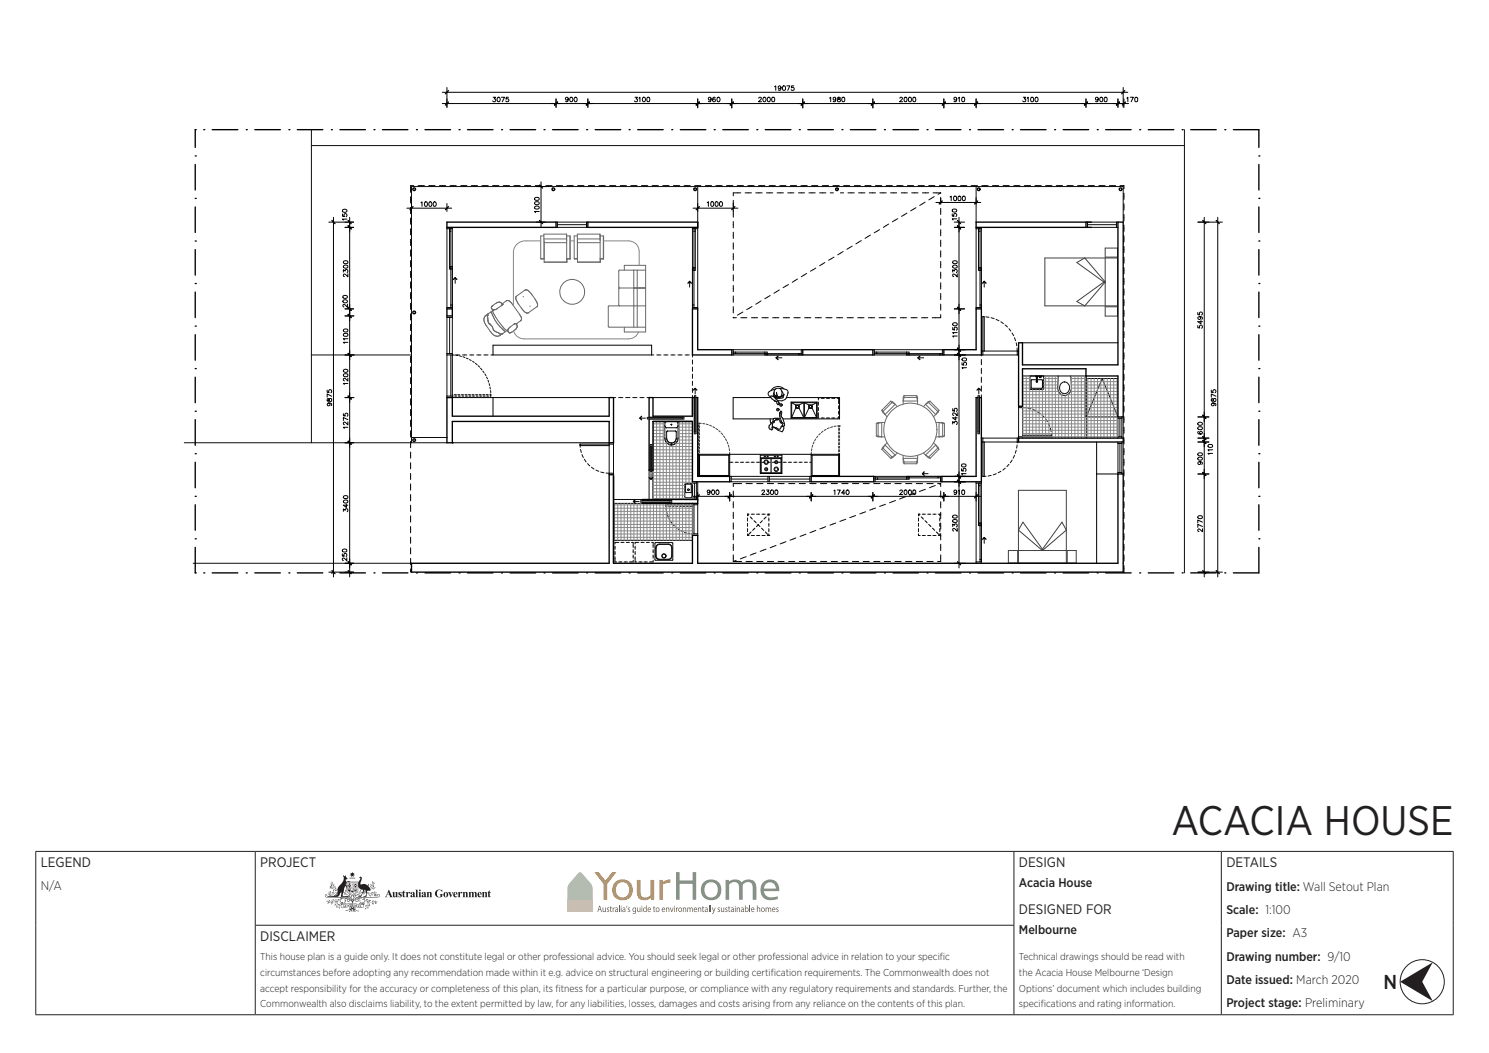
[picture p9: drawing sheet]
<svg xmlns="http://www.w3.org/2000/svg" width="420mm" height="297mm" viewBox="0 0 420 297" stroke-linecap="round" stroke-linejoin="round" font-family="sans-serif">
<defs><g id="words">
<text font-size="11.6" fill="#231f20" x="330.4" y="235.6">ACACIA HOUSE</text>
<text font-size="5.7" fill="#231f20" x="390.2" y="278.8">N</text>
<g font-size="3.9" fill="#231f20">
<text x="11.5" y="244.7">LEGEND</text>
<text x="73.4" y="244.7">PROJECT</text>
<text x="287.4" y="244.7">DESIGN</text>
<text x="345.9" y="244.7">DETAILS</text>
<text x="287.4" y="257.9">DESIGNED FOR</text>
<text x="73.4" y="265.5">DISCLAIMER</text>
</g>
<g font-size="3.5" fill="#231f20">
<text x="11.5" y="250.9">N/A</text>
<text x="287.4" y="250.2">Acacia House</text>
<text x="345.9" y="251.2">Drawing title: Wall Setout Plan</text>
<text x="345.9" y="257.8">Scale: 1:100</text>
<text x="287.4" y="263.5">Melbourne</text>
<text x="345.9" y="264.4">Paper size: A3</text>
<text x="345.9" y="271">Drawing number: 9/10</text>
<text x="345.9" y="277.6">Date issued: March 2020</text>
<text x="345.9" y="284.1">Project stage: Preliminary</text>
</g>
<g font-size="2.8" fill="#231f20">
<text x="73.4" y="270.9">This house plan is a guide only. It does not constitute legal or other professional advice. You should seek legal or other professional advice in relation to your specif</text>
<text x="73.4" y="275.3">circumstances before adopting any recommendation made within it e.g. advice on structural engineering or building certif</text>
<text x="217.4" y="275.3">ication requirements. The Commonwealth does not</text>
<text x="265.1" y="270.9">ic</text>
<text x="287.4" y="270.9">Technical drawings should be read with</text>
<text x="287.4" y="275.3">the Acacia House Melbourne ‘Design</text>
<text x="73.4" y="279.7">accept responsibility for the accuracy or completeness of this plan, its f</text>
<text x="156.7" y="279.7">itness for a particular purpose, or compliance with any regulatory requirements and standards. Further, the</text>
<text x="287.4" y="279.7">Options’ document which includes building</text>
<text x="73.4" y="284.1">Commonwealth also disclaims liability, to the extent permitted by law, for any liabilities, losses, damages and costs arising from any reliance on the contents of this plan.</text>
<text x="287.4" y="284.1">specif</text>
<text x="293.6" y="284.1">ications and rating information.</text>
</g>
</g></defs>
<g fill="#231f20">
<path d="M109.7 250.9l1.1 2.2h-1l.2-.2-.1-.4h-.8l-.1 .4 .3 .2h-.7zM109.5 251.6l-.3 .7h.6z" fill-rule="evenodd"/>
<path d="M115.9 251.8a.59 .59 0 0 1 .6-.3 .59 .59 0 0 1 .4 .6l.1 .7 .1 .1a.33 .33 0 0 1-.3 .2 .33 .33 0 0 1-.3-.3l-.2 .2a.35 .35 0 0 1-.5-.1 .35 .35 0 0 1 .2-.5l.5-.3-.1-.4-.3 .1 .1 .3a.23 .23 0 0 1-.4 0 .23 .23 0 0 1 .1-.3zM116.3 252.4l-.1 .2 .1 .2 .2-.1v-.5z" fill-rule="evenodd"/>
<path d="M118.2 251.1a.25 .25 0 0 1 .5 0 .25 .25 0 0 1-.5 0zM118 251.6h.6l.1 1.3 .1 .2h-.8l.2-.3z" fill-rule="evenodd"/>
<path d="M119 251.8a.59 .59 0 0 1 .7-.3 .59 .59 0 0 1 .4 .6v.7l.2 .1a.33 .33 0 0 1-.3 .2 .33 .33 0 0 1-.3-.3l-.2 .2a.35 .35 0 0 1-.6-.1 .35 .35 0 0 1 .3-.5l.5-.3-.1-.4-.3 .1v.3a.23 .23 0 0 1-.3 0 .23 .23 0 0 1 0-.3zM119.5 252.4l-.2 .2 .2 .2 .2-.1v-.5z" fill-rule="evenodd"/>
<path d="M125 252.3a.75 .75 0 0 1 1.5 0 .75 .75 0 0 1-1.5 0zM125.6 251.7l-.1 .6a.41 .41 0 0 0 0 .4 .41 .41 0 0 0 .4 .3l.1-.3a.61 .61 0 0 0-.3-1z" fill-rule="evenodd"/>
<path d="M128 251.8a.58 .58 0 0 1 .7-.2 .58 .58 0 0 1 .3 .7h-.7a.41 .41 0 0 0 .2 .5 .41 .41 0 0 0 .5-.2 .66 .66 0 0 1-1 .4 .66 .66 0 0 1-.1-1.1zM128.4 251.7l-.2 .5h.5l-.1-.4z" fill-rule="evenodd"/>
<path d="M134.9 251.8a.58 .58 0 0 1 .7-.2 .58 .58 0 0 1 .3 .7h-.8a.41 .41 0 0 0 .2 .5 .41 .41 0 0 0 .5-.2 .66 .66 0 0 1-.9 .4 .66 .66 0 0 1-.1-1.1zM135.2 251.7l-.1 .5h.4l-.1-.4z" fill-rule="evenodd"/>
</g>
<g fill="#231f20">
<path d="M110.7 251.6h.6l.1 1.3 .2-.2-.1-1.1h.6l.1 1.5h-.6v-.2a.45 .45 0 0 1-.5 .2 .45 .45 0 0 1-.3-.6z"/>
<path d="M112.5 251.7l.7-.1 .1 .5-.4-.4-.2 .2a.63 .63 0 0 1 .6 .5 .63 .63 0 0 1-.3 .7h-.6v-.5l.4 .4 .2-.3a.71 .71 0 0 1-.5-1z"/>
<path d="M114 251.1v.5h.4l-.4 .2v1l.3-.1a.38 .38 0 0 1-.5 .4 .38 .38 0 0 1-.2-.6v-.7l-.2-.1z"/>
<path d="M114.5 251.6h.6v.3l.2-.3a.23 .23 0 0 1 .4 .1 .23 .23 0 0 1-.1 .3 .23 .23 0 0 1-.4-.1l-.1 .8 .2 .4h-.8l.1-.4z"/>
<path d="M117.2 251h.6v1.9l.1 .2h-.7l.1-.3v-1.7z"/>
<path d="M120.3 251.6h.6v.2a.45 .45 0 0 1 .6-.2 .45 .45 0 0 1 .2 .6l.2 .9h-.7v-1.3l-.3 .2 .2 1.1h-.8l.2-.4z"/>
<path d="M123 251.2a1.56 1.56 0 0 1 1.6-.1l.1-.2v.7a.8 .8 0 0 0-1-.5 .8 .8 0 0 0-.5 1.1 .69 .69 0 0 0 1 .7v-.6l-.2-.1h1l-.2 .1-.1 .6a1.21 1.21 0 0 1-1.6 0 1.21 1.21 0 0 1-.1-1.7z"/>
<path d="M126.4 251.6h.8l-.2 .2 .3 .7 .3-.7-.2-.2h.5l-.7 1.5z"/>
<path d="M129.1 251.6h.6v.3l.3-.3a.23 .23 0 0 1 .3 .1 .23 .23 0 0 1-.1 .3 .23 .23 0 0 1-.3-.1l-.2 .8 .2 .4h-.8l.2-.4z"/>
<path d="M130.5 251.6h.6v.2a.45 .45 0 0 1 .6-.2 .45 .45 0 0 1 .2 .6l.1 .9h-.7v-1.3l-.2 .2 .1 1.1h-.7l.1-.4z"/>
<path d="M132.2 251.6h.5v.2a.46 .46 0 0 1 .9 0 .47 .47 0 0 1 .6-.2 .47 .47 0 0 1 .2 .5l.2 1h-.7l.1-.4-.1-.9-.3 .2 .2 1.1h-.8l.2-.4-.2-.9-.3 .2 .2 1.1h-.7l.1-.4z"/>
<path d="M135.9 251.6h.6v.2a.45 .45 0 0 1 .6-.2 .45 .45 0 0 1 .3 .6l.1 .9h-.7v-1.3l-.3 .2 .2 1.1h-.8l.2-.4z"/>
<path d="M138.1 251.1v.5h.4l-.4 .2v1l.3-.1a.38 .38 0 0 1-.5 .4 .38 .38 0 0 1-.2-.6v-.7l-.2-.1z"/>
<path d="M98.1 250.7l.3 .4 .4-.4-.1 .8-.3 .1v-.3h-.2z"/>
<path d="M105.1 248.5l.1 .7z"/>
<path d="M93.6 248.6l.2 .6z"/>
<path d="M105.4 248.8l.1 .2z"/>
<path d="M105 249.2l.1 .1z"/>
<path d="M93.8 249.2l.1 .2z"/>
<path d="M93.5 249.3h.2z"/>
<path d="M103.9 249.2l.1 .7z"/>
<path d="M104.6 249.3l.1 .7z"/>
<path d="M105.2 249.3l.1 .2z"/>
<path d="M93.8 249.5l.1 .1z"/>
<path d="M105.2 249.7l.3-.2-.5 .5z"/>
<path d="M93.3 249.6l.5 .4z"/>
<path d="M105.5 249.8l-.1 .4-.3 .1z"/>
<path d="M104.4 249.9l.2 .1z"/>
<path d="M93 250l.6 .2z"/>
<path d="M92.9 250.5l1.2-.2 .1-1-.1 .9 1.1 .7 .5-1a2.25 2.25 0 0 0 1.1-3l.5 .3 .2-.3v.4l.5 .6a.5 .5 0 0 0-.4 .3 .5 .5 0 0 0 .1 .6l.5-.3 .7 .2-1.1 .1-.3 .7 .4 .6-.1 .5-.1-.4a.35 .35 0 0 0-.5-.1 .35 .35 0 0 0-.1 .4l-.4 2v.2h.5a.88 .88 0 0 1 1.2 .3l-2.2-.1 .1-1.2-.3 .1a1.4 1.4 0 0 1-1 1.2l-2.7-.1 1.6-.2a.8 .8 0 0 0 1.1-.4l.1 .1 .1-.5-.6 .6-.4 .1 1-.8-1.7 .3 1.2-.4a.52 .52 0 0 0 .6-.5 .52 .52 0 0 0-.7-.5 .52 .52 0 0 0-.3 .7l-.1 .2a.54 .54 0 0 1-.1-.6 .54 .54 0 0 1 .5-.3 1.73 1.73 0 0 0-1.7-.2z"/>
<path d="M98 249l.1 2.5 1.3 .8 1.2-.8 .1-2.5zM98.7 249h.2v.6h-.2zM98.8 249.7l.1 .1zM98.1 250h.3v.5h-.3zM98.1 249.7l.1 .2zM98.5 250.3l.1 .1zM98.3 249.7l.4 .2h-.3zM98.5 249.2l.1 .1zM98.1 249h.3v.6h-.3zM98.1 250.6h.8v1.4l-.8-.6zM98.7 250h.2v.5h-.2zM99 250.6h.8v1.4l-.4 .2-.4-.2zM99 249h.8v1.5h-.8zM99.8 250.6h.9l-.1 .8-.8 .6zM99.8 249h.9v1.5h-.9z"/>
<circle cx="97.2" cy="252.1" r=".08"/>
<circle cx="101.8" cy="251.6" r=".08"/>
<circle cx="101.4" cy="251.8" r=".08"/>
<circle cx="97.1" cy="252.3" r=".08"/>
<circle cx="97.4" cy="252.3" r=".09"/>
<circle cx="93.4" cy="249.1" r=".09"/>
<circle cx="105.7" cy="249.2" r=".09"/>
<circle cx="105.4" cy="249.2" r=".09"/>
<circle cx="93.4" cy="249.4" r=".09"/>
<circle cx="93.6" cy="249.6" r=".09"/>
</g>
<g fill="#231f20">
<path d="M94.6 250l.1 .1z"/>
<path d="M94.3 250.1l.1 .1z"/>
</g>
<g fill="#231f20">
<path d="M104.5 250.2l.2 .1z"/>
<path d="M104.8 250.2l.1 .1z"/>
<path d="M93.1 250.2h.1z"/>
<path d="M94.6 250.3h.2z"/>
<path d="M105.8 250.4h.2z"/>
<path d="M93.8 250.5h.2z"/>
<path d="M105.2 250.5h.2z"/>
<path d="M93.4 250.6l.2 .1z"/>
<path d="M104.9 250.7l.6 .1z"/>
<path d="M93.7 250.7l.1 .1z"/>
<path d="M94.1 250.7l.1 .1z"/>
<path d="M99.1 251.1l.5 .3-.1-.5 .1 .1a.46 .46 0 0 1 .1 .5 .46 .46 0 0 1-.5 .2z"/>
<path d="M97.5 250.9v.7z"/>
<path d="M101.6 250.9v.6z"/>
<path d="M94.6 251.1h.4l-.6 .2z"/>
<path d="M93 251.3l.4 .5-.3-.1z"/>
<path d="M101.3 251.4l.1 .1z"/>
<path d="M101.2 247.6l.6-.3a1.41 1.41 0 0 1-.1 1.7v.4a1.86 1.86 0 0 1 2.7 1.8l-.1 .1a.64 .64 0 0 0-.8 .1 .64 .64 0 0 0-.1 .7l-.1 .8h-.9a1.04 1.04 0 0 0 .8-.8 1.04 1.04 0 0 0-.4-1.1l-.7 1.3a.73 .73 0 0 1-.4 .7 .73 .73 0 0 1-.8-.1 1.58 1.58 0 0 0 1.3-2l-.8-.3-.4-.5v-1.2l.7-1.2z"/>
<path d="M105.5 251.6l.3-.1-.6 .5z"/>
<path d="M92.7 251.7l.1 .1z"/>
<path d="M93.6 251.7l.6 .1z"/>
<path d="M97.4 251.7l.1 .1z"/>
<path d="M102.5 251.9h.2z"/>
<path d="M93.3 251.9v.1z"/>
<path d="M92.8 251.9l.1 .2z"/>
<path d="M102.8 251.9l.2 .1z"/>
<path d="M105.6 252h.1z"/>
<path d="M106 252h.1z"/>
<path d="M103.7 252.1h.1z"/>
<path d="M102.4 252.1l.1 .1z"/>
<path d="M104.2 252.1l.1 .1z"/>
<path d="M105.5 252.2h.7z"/>
<path d="M92.6 252.3l.6-.1z"/>
<path d="M104.7 252.2l.1 .1z"/>
<path d="M93.9 252.2h.2z"/>
<path d="M93 252.5l.4-.2-.5 .4z"/>
<path d="M104.8 252.4l.1 .1z"/>
<path d="M105.5 252.4l.5 .1-.1 .3z"/>
<path d="M106.1 252.4l.2 .1z"/>
<path d="M104.1 252.4l.5 .5z"/>
<path d="M93.5 252.5h.1z"/>
<path d="M105 252.6h.1z"/>
<path d="M102.4 253.5l.6-.2z"/>
<path d="M95.9 253.5l.2 .1z"/>
<path d="M102.8 253.6h.1z"/>
<path d="M103.2 253.8l.7-.2z"/>
<path d="M94.6 253.7l.1 .1z"/>
<path d="M92.7 253.8l.5 .5z"/>
<path d="M104 254.1l.7-.2z"/>
<path d="M103.7 253.9l.2 .1z"/>
<path d="M93.4 253.9l.6 .4z"/>
<path d="M105.1 254.1l.3-.2-.5 .5z"/>
<path d="M105.8 254.1l.2-.1-.4 .5z"/>
<path d="M92.4 254.1l.1 .1z"/>
<path d="M92.6 254.2h.2z"/>
<path d="M106.3 254.2l.1 .1z"/>
<path d="M105.4 254.2l.2 .1z"/>
<path d="M106 254.2l.1 .2z"/>
<path d="M92.2 254.3l.2 .1z"/>
<path d="M105.2 254.4l.1 .1z"/>
<path d="M105.6 254.7l.4-.3 .2 .5z"/>
<path d="M103.9 254.5l.2 .1z"/>
<path d="M93.3 254.6l.1 .1z"/>
<path d="M93.6 254.8l.2-.2-.4 .5z"/>
<path d="M103.8 254.6l.2 .2z"/>
<path d="M104.1 254.7l.2 .1z"/>
<path d="M94.4 254.7l.2 .1z"/>
<path d="M94.8 254.7h.1z"/>
<path d="M104.9 254.7l.5 .4z"/>
<path d="M95.2 254.9l.1 .1z"/>
<path d="M104 255l.4 .6z"/>
<path d="M95.3 255.1l.7-.1z"/>
<path d="M94.4 255.2l.5-.2-.6 .4z"/>
<path d="M103 255.3h.6z"/>
<path d="M103.7 255.4l.2 .2z"/>
<path d="M104 255.5l.1 .1z"/>
<path d="M94.9 255.6v.2z"/>
<path d="M95 255.9l.3-.3-.4 .4z"/>
<path d="M95.5 255.7l.3 .6z"/>
<path d="M103.3 255.7l.1 .1z"/>
<path d="M103.7 255.8l.3 .4z"/>
<path d="M103.5 256l.1 .1z"/>
<path d="M103.1 256.1h.2l-.4 .4z"/>
<path d="M103.5 256.3h.2z"/>
<path d="M99.3 249.6l.2 .1z"/>
<path d="M99.1 249.9l.2 .1z"/>
<path d="M99.5 249.9l.1 .1z"/>
<path d="M99.2 250.2h.2v.2z"/>
<path d="M98.8 246.2l.4 .1 .2-.4 .1 .4 .5-.1-.2 .4 .3 .2-.4 .1v.5l-.3-.3-.4 .3 .1-.5-.5-.1 .4-.2z"/>
<path d="M97.2 255.3l.3-.1 .2 .5 .1-.2-.2-.3 .2-.1v.6l-.3 .1z"/>
<path d="M97.9 255.2l.4-.2v.2h-.3l.4 .4-.4 .1v-.2h.3z"/>
<path d="M98.4 255h.6v.1l-.2-.1 .1 .5-.3 .1v-.6l-.2 .2z"/>
<path d="M100.5 255.1h.3l-.1 .5h.3v.1l-.6-.1z"/>
<path d="M101.1 255.2l.3 .1-.1 .5-.3-.1z"/>
<path d="M99.9 250.9l.1 .1 .2-.2 .3 .3-.1-.2 .2-.1-.1 .1v.5l-.3 .1v-.2l-.3 .2 .1-.3z"/>
<path d="M91.7 252.4v.4l.5 .4h5.7l.5 .1 .2 .3-.6-.3-1.3 .1-.7-.2-.2 .1 .7 .2-.7 .3-.6-.2 .5 .2a1.14 1.14 0 0 1-1.7-.1h-.2l1.1 .5-1.9 .2-.7 .4h.3a.59 .59 0 0 1 1-.2l.9-.2 .1 .2v-.2l.7-.2-.1 1.1a1.07 1.07 0 0 1 .8-1.5l-.1 .8 .1-.5a1.43 1.43 0 0 1 1.4-.7l-.3 .6-.2 1.1 .3-.4 .5 .1a.71 .71 0 0 1-.6-.7 .71 .71 0 0 1 .5-.7l-.2 .5 .1 .5v-.6a.58 .58 0 0 1 .6-.3 .58 .58 0 0 1 .5 .5l-.6 .1v-.3l.4-.1-.5-.1a.47 .47 0 0 0 .3 .7 .47 .47 0 0 0 .6-.4l.7 .9 .6-.9a.46 .46 0 0 0 .5 .4 .46 .46 0 0 0 .3-.6l-.4 .2h.4a.34 .34 0 0 1-.4 .3 .34 .34 0 0 1-.1-.6 .59 .59 0 0 1 .8 .1 .59 .59 0 0 1 0 .7l.2-.3-.3-.6a.8 .8 0 0 1 .5 .7 .8 .8 0 0 1-.4 .7l.4-.2v.2l.1-.3 .3 .5-.7-1.6h.2a1.46 1.46 0 0 1 1.5 1l-.3-.7a1.17 1.17 0 0 1 .8 1.9l.3-.6-.1-.6 .2-.1-.4-.2 1.8 .4-1.7-.5a4.7 4.7 0 0 0-3.3-.6l.6-.3 5.8-.1a.42 .42 0 0 0 .4-.5 .42 .42 0 0 0-.5-.3l-.1 .4 .2-.4 .3 .3-.3 .4h-3.9a3.2 3.2 0 0 0-2.7 .5l-.4 .6a1.56 1.56 0 0 1 2-1.6l-.8-.1a2.79 2.79 0 0 1 2.8-.4l-.1-.2 1.7 .5-.6-.3 .5-.4h-.1a1.81 1.81 0 0 1-1.9 0h-.5l1.8-.8 .3-.4-.3 .3-3.3 1.3-1 .7v-.5l-.1 .7-.5 .9 .2-1.4-.3 1.1a.69 .69 0 0 1-.4-1l-.2 .4 .4 .9-.7-1.1v-.5l-.2 .4-1.5-.9 .4 .3a3.1 3.1 0 0 1 1.9 2.1l-.6-.8-.5-.3h-5.8l-.4-.1-.1-.3 .2-.2 .2 .3v-.4zM99.4 253.8v.5z"/>
<path d="M98.6 247.6l1.6 .1-1.5 .1zM98.9 247.6l.3 .1zM99.5 247.6l.2 .1zM100.1 247.6v.2z"/>
<path d="M100 249.2h.5v1.2h-.5zM100.1 249.7v.2h.3v-.2zM100.2 249.7l.2 .1z"/>
<path d="M99.1 255h.5l.2 .5-.4-.2v.2h-.3zM99.3 255l.2 .2z"/>
<path d="M100.1 255l.3 .6h-.3v-.2l-.4 .1zM100 255.2l-.1 .2h.2z"/>
<path d="M101.7 255.3l.3 .6-.5-.2-.2 .1zM101.6 255.5l-.1 .2h.2z"/>
<path d="M99.2 249.2v.3h.3v-.3zM99.2 249.3h.3z"/>
<path d="M97.7 248.7l.1 3 1.6 1 1.5-1 .1-3zM97.8 248.8h3.1l-.1 2.8-1.4 .9-1.4-.8-.2-.4z"/>
<path d="M96.9 255.4l.4 .5-.5-.1-.1 .1zM96.9 255.5l-.1 .2h.2z"/>
<path d="M96.2 254.5v1h-.7l.7 .1 .1 .4 .4 .1 2-.3-.2 .4 .2 .2-1.3 .4 .1 .2 1.3-.4-.4 .6 .2 .1 .7-1-.3 .4a.47 .47 0 0 0 .3 .5 .47 .47 0 0 0 .6-.2l.4 .2-.3-.6 1.1 .5 .2-.2-1.2-.5 .2-.4-.4-.2h.4a2.9 2.9 0 0 0 2.2 .1l.1-.2a.83 .83 0 0 0-.3-1.3l-.3 .3v.4a10.3 10.3 0 0 0-5.2 0v-.5zM97.6 256.8l.6-.1zM100.6 256.8l.6 .1zM96.3 254.5l.4 .1-.1 .2 .1-.2a.26 .26 0 0 0-.4 0 .26 .26 0 0 0 0 .4zM96.4 254.9l.2 .2zM96.4 254.6l.1 .2zM98.8 255.8h.2l-.3 .3 .2 .3-.3-.1zM98.4 256.6l.4-.1zM98.9 256.6l-.3 .5zM98.7 256h.4l-.1 .2zM99.2 256l-.1 .2zM99 255.8h.2zM99.3 255.7l.2 .2-.1 .2zM99.6 255.8h.2zM99.1 256.7a.3 .3 0 0 1 .6 0 .3 .3 0 0 1-.6 0zM99.3 256.4l-.2 .4zM99.1 256.9l.7 .1zM99.8 256.5l.3 .6zM100 256.5l.3 .1zM100.2 256v.3l-.3 .1zM99.7 256.1a.2 .2 0 0 1 .4 0 .2 .2 0 0 1-.4 0zM96.2 255.1l.3 .1a13.9 13.9 0 0 1 5.8 0l.3-.1-.2 .7a4.2 4.2 0 0 1-2.7-.2l-2.1 .3a.77 .77 0 0 1-.8 .2 .77 .77 0 0 1-.5-.7zM102.1 255h.3zM102.4 254.7l-.1 .2zM102.1 254.6a.31 .31 0 0 1 .5-.1 .31 .31 0 0 1-.1 .5l.1-.3-.3-.1-.1 .3z"/>
<circle cx="94.5" cy="250.3" r=".08"/>
<circle cx="105.6" cy="250.3" r=".09"/>
<circle cx="93.7" cy="250.5" r=".09"/>
<circle cx="105.7" cy="250.6" r=".1"/>
<circle cx="93" cy="251.8" r=".09"/>
<circle cx="105.9" cy="251.8" r=".09"/>
<circle cx="106.2" cy="251.8" r=".1"/>
<circle cx="92.5" cy="251.9" r=".09"/>
<circle cx="93.1" cy="252" r=".08"/>
<circle cx="102.7" cy="252.2" r=".08"/>
<circle cx="94.6" cy="252.2" r=".09"/>
<circle cx="104" cy="252.2" r=".09"/>
<circle cx="93.6" cy="252.3" r=".09"/>
<circle cx="105.1" cy="252.4" r=".08"/>
<circle cx="93.8" cy="252.4" r=".09"/>
<circle cx="106.2" cy="252.7" r=".1"/>
<circle cx="94.9" cy="253.8" r=".07"/>
<circle cx="94.8" cy="254" r=".09"/>
<circle cx="92.2" cy="254.2" r=".09"/>
<circle cx="93.5" cy="254.2" r=".08"/>
<circle cx="94.9" cy="254.5" r=".08"/>
<circle cx="106.3" cy="254.5" r=".09"/>
<circle cx="105.4" cy="254.8" r=".1"/>
<circle cx="103.9" cy="255.3" r=".09"/>
<circle cx="94.8" cy="255.4" r=".09"/>
<circle cx="95.1" cy="255.4" r=".09"/>
<circle cx="103.1" cy="255.7" r=".09"/>
<circle cx="101.2" cy="251.6" r=".08"/>
<circle cx="97.2" cy="251.7" r=".09"/>
<circle cx="92.6" cy="254.4" r=".09"/>
</g>
<g fill="#7a5b4b">
<path d="M170 256h.2v.9l.2 .2 .3-.2v-.9h.2v1.2l-.2-.2-.4 .3-.3-.3z"/>
<path d="M171.3 256h.5l-.4 .3a.48 .48 0 0 1 .4 .5 .48 .48 0 0 1-.5 .4l-.1-.2 .2 .1 .3-.2-.5-.4z"/>
<path d="M172.1 255.7l.2-.1v.4h.3v.1h-.3l.2 1.2-.4-.3v-.9h-.1z"/>
<path d="M172.8 256l.2 .2 .4-.3-.4 .6v.7h-.2z"/>
<path d="M174.6 255.4h.2v1.8h-.2z"/>
<path d="M176.7 255.5l.3-.1-.4 .7z"/>
<path d="M177.3 256h.4l-.4 .3a.48 .48 0 0 1 .4 .5 .48 .48 0 0 1-.5 .4l-.1-.2 .3 .1 .2-.2-.5-.4z"/>
<path d="M179.7 256h.2v.9l.3 .2 .2-.2v-.9h.2l.1 1.2-.2-.2-.4 .3-.3-.3z"/>
<path d="M184.4 255.7l.1-.1v.4h.3v.1h-.3l.3 1.2-.4-.3v-.9h-.2z"/>
<path d="M187.8 256l.2 .2 .4-.3 .3 .2 .1 1.1h-.2v-.9l-.3-.2-.2 .3-.1 .8h-.2z"/>
<path d="M189 256h.2l.3 1 .3-1h.2l-.4 1.2h-.2z"/>
<path d="M190.7 256l.2 .2 .3-.3-.3 .6v.7h-.2z"/>
<path d="M192.6 256l.2 .2 .4-.3 .3 .2 .1 1.1h-.2l-.1-.9-.2-.2-.3 .3v.8h-.2z"/>
<path d="M193.9 256l.1 .2a.35 .35 0 0 1 .4-.3 .35 .35 0 0 1 .3 .3l.4-.3 .3 .3v1h-.2v-.9l-.2-.2-.2 .2-.1 .9h-.1l-.1-.9-.2-.2-.2 .3v.8h-.2z"/>
<path d="M196.9 256l.1 .2 .4-.3 .3 .2 .1 1.1h-.2v-.9l-.3-.2-.2 .3v.8h-.2z"/>
<path d="M198.1 255.7l.2-.1v.4h.3v.1h-.3l.2 1.2-.3-.3-.1-.9h-.1z"/>
<path d="M199.9 255.4h.2v1.8h-.2z"/>
<path d="M200.4 255.4h.2v1.8h-.2z"/>
<path d="M200.8 256h.2l.3 1 .3-1h.3l-.6 1.5-.4 .3 .3-.6z"/>
<path d="M202.6 256h.5l-.5 .3a.48 .48 0 0 1 .5 .5 .48 .48 0 0 1-.6 .4l-.1-.2 .3 .1 .2-.2-.4-.4z"/>
<path d="M203.3 256h.2l.1 .9 .2 .2 .3-.2v-.9h.2v1.2l-.2-.2-.4 .3-.3-.3z"/>
<path d="M204.7 256h.5l-.5 .3a.48 .48 0 0 1 .5 .5 .48 .48 0 0 1-.6 .4v-.2l.2 .1 .2-.2-.4-.4z"/>
<path d="M205.5 255.7l.2-.1v.4h.3v.1h-.3l.2 1.2-.4-.3v-.9h-.2z"/>
<path d="M207.8 256l.2 .2 .4-.3 .3 .2v1.1h-.2v-.9l-.2-.2-.3 .3v.8h-.2z"/>
<path d="M211.4 255.4h.2v1.8h-.2z"/>
<path d="M213.5 255.4h.2v.8l.3-.3 .4 .2v1.1h-.2v-.9l-.2-.2-.3 .3v.8h-.2z"/>
<path d="M216 256l.1 .2a.35 .35 0 0 1 .4-.3 .35 .35 0 0 1 .3 .3l.4-.3 .3 .3v1h-.2v-.9l-.2-.2-.2 .2-.1 .9h-.1l-.1-.9-.2-.2-.2 .3v.8h-.2z"/>
<path d="M219.1 256h.5l-.5 .3a.48 .48 0 0 1 .5 .5 .48 .48 0 0 1-.6 .4l-.1-.2 .3 .1 .2-.2-.4-.4z"/>
<path d="M169.1 255.7l-.2 .8h.5zM169 255.5h.3l.5 1.7h-.2l-.2-.5h-.5l-.2 .5h-.2z"/>
<path d="M173.6 256.8a.3 .3 0 0 0 .6 0 .3 .3 0 0 0-.6 0zM173.5 256.1l.4-.2 .4 .3v1l-.2-.1a.38 .38 0 0 1-.6 0 .38 .38 0 0 1 .1-.6l.5-.2z"/>
<path d="M175.1 256h.2v1.2h-.2zM175.1 255.5l.2 .2z"/>
<path d="M175.7 256.8a.3 .3 0 0 0 .6 0 .3 .3 0 0 0-.6 0zM175.6 256.1l.4-.2 .4 .3v1l-.2-.1a.38 .38 0 0 1-.6 0 .38 .38 0 0 1 .1-.6l.5-.2z"/>
<path d="M178.7 256.2l-.1 .4 .1 .4a.41 .41 0 0 0 .5-.4 .41 .41 0 0 0-.5-.4zM178.5 256.1l.4-.2 .3 .3 .2-.2v1.1a.59 .59 0 0 1-.2 .6 .59 .59 0 0 1-.7 0v-.2l.5 .1 .2-.6-.3 .2a.67 .67 0 0 1-.4-1.1z"/>
<path d="M181 256h.2v1.2h-.2zM181 255.5l.1 .2z"/>
<path d="M181.7 256.2l-.1 .4 .1 .4a.42 .42 0 0 0 .5-.4 .42 .42 0 0 0-.5-.4zM182.2 255.4h.2v1.8l-.2-.2-.1 .1a.56 .56 0 0 1-.7-.5 .56 .56 0 0 1 .8-.5z"/>
<path d="M183 256.2l-.2 .3h.6l-.1-.3zM182.8 256.1l.4-.2 .2 .1 .2 .6h-.8l.2 .4h.5a.53 .53 0 0 1-.7 .1 .53 .53 0 0 1-.1-.7z"/>
<path d="M185.3 256.2l-.1 .4 .1 .4a.43 .43 0 0 0 .5-.4 .43 .43 0 0 0-.5-.4zM184.8 256.6a.6 .6 0 0 1 1.2 0 .6 .6 0 0 1-1.2 0z"/>
<path d="M187 256.2l-.2 .3h.6l-.1-.3zM186.8 256.1l.4-.2 .2 .1 .2 .6h-.8l.2 .4h.5a.53 .53 0 0 1-.7 .1 .53 .53 0 0 1-.1-.7z"/>
<path d="M190.2 256h.2v1.2h-.2zM190.2 255.5l.2 .2z"/>
<path d="M191.7 256.2l-.2 .4 .2 .4a.43 .43 0 0 0 .5-.4 .43 .43 0 0 0-.5-.4zM191.2 256.6a.6 .6 0 0 1 1.2 0 .6 .6 0 0 1-1.2 0z"/>
<path d="M196 256.2l-.1 .3h.5l-.1-.3zM195.8 256.1l.4-.2 .3 .1 .1 .6h-.7l.1 .4h.5a.53 .53 0 0 1-.7 .1 .53 .53 0 0 1-.1-.7z"/>
<path d="M198.9 256.8a.3 .3 0 0 0 .6 0 .3 .3 0 0 0-.6 0zM198.8 256.1l.4-.2 .4 .3v1l-.2-.1a.38 .38 0 0 1-.6 0 .38 .38 0 0 1 .1-.6l.5-.2z"/>
<path d="M206.3 256.8a.3 .3 0 0 0 .6 0 .3 .3 0 0 0-.6 0zM206.2 256.1l.4-.2 .4 .3v1l-.2-.1a.38 .38 0 0 1-.6 0 .38 .38 0 0 1 .1-.6l.5-.2z"/>
<path d="M207.3 256h.2v1.2h-.2zM207.3 255.5l.2 .2z"/>
<path d="M209.1 256.8a.3 .3 0 0 0 .6 0 .3 .3 0 0 0-.6 0zM209 256.1l.4-.2 .4 .3v1l-.2-.1a.38 .38 0 0 1-.6 0 .38 .38 0 0 1 .1-.6l.5-.2z"/>
<path d="M210.4 256.3l-.1 .1a.41 .41 0 0 0 .1 .5 .41 .41 0 0 0 .4 .1l.1-.6-.3-.3zM210.1 255.4h.2v.8l.1-.2a.58 .58 0 0 1 .8 .6 .58 .58 0 0 1-.8 .6l-.1-.2-.2 .2z"/>
<path d="M212.2 256.2l-.2 .3h.6l-.1-.3zM212 256.1l.4-.2 .2 .1 .2 .6h-.8l.2 .4h.5a.53 .53 0 0 1-.7 .1 .53 .53 0 0 1-.1-.7z"/>
<path d="M215 256.2l-.1 .4 .1 .4a.43 .43 0 0 0 .5-.4 .43 .43 0 0 0-.5-.4zM214.5 256.6a.6 .6 0 0 1 1.2 0 .6 .6 0 0 1-1.2 0z"/>
<path d="M218.1 256.2l-.1 .3h.5l-.1-.3zM217.9 256.1l.4-.2 .3 .1 .1 .6h-.7l.1 .4h.5a.53 .53 0 0 1-.7 .1 .53 .53 0 0 1-.1-.7z"/>
</g>
<path d="M160.1 253.8h7.1v3.5h-7.1z" fill="#e9bd84"/>
<path d="M163.1 246.2l.4-.2 .5 .2 3 3.5 .2 .9v3.2h-7.1v-3.2l.2-1z" fill="#a9bfa3"/>
<path d="M190.7 246v7.8h1v-4.5h3.7v4.5h1v-7.8h-1v2.3h-3.7v-2.3zM199.2 249.4a1.98 1.98 0 0 1 2.5-.2 1.98 1.98 0 0 1 .7 2.4 1.89 1.89 0 0 1-2.2 1.5 1.89 1.89 0 0 1-1.5-2.1zM198.4 248.9a2.96 2.96 0 0 0 .5 4.6 2.96 2.96 0 0 0 4.4-1.3 2.96 2.96 0 0 0-2.1-4.1h-.7a2.78 2.78 0 0 0-2.1 .8zM204.7 248.2v5.6h1v-4.3a1.55 1.55 0 0 1 1.9-.6 1.55 1.55 0 0 1 .9 1.8v3.1h1v-4.2a1.53 1.53 0 0 1 1.9-.8 1.53 1.53 0 0 1 .9 1.9v3.1h1.1v-3.1a2.37 2.37 0 0 0-1.5-2.5 2.37 2.37 0 0 0-2.7 .7 2.52 2.52 0 0 0-3.5-.3l-.1-.4zM216 249.4a1.66 1.66 0 0 1 1.9-.4 1.66 1.66 0 0 1 .9 1.6h-3.3zM215.1 249a2.98 2.98 0 0 0-.2 3.7 2.98 2.98 0 0 0 3.5 1.1l1-.2v-.8a2.85 2.85 0 0 1-3.8-.9l-.1-.6h4.3a2.67 2.67 0 0 0-1.4-3 2.67 2.67 0 0 0-3.3 .7z" fill="#7e967e"/>
<path d="M167.7 246l2.6 3.4v4.4h1v-4.5l2.6-3.3h-1.2l-1.9 2.4-2-2.4zM174.2 249.4a1.98 1.98 0 0 1 2.5-.2 1.98 1.98 0 0 1 .7 2.4 1.89 1.89 0 0 1-2.2 1.5 1.89 1.89 0 0 1-1.5-2.1zM173.4 248.9a2.96 2.96 0 0 0 .5 4.6 2.96 2.96 0 0 0 4.4-1.3 2.96 2.96 0 0 0-2.1-4.1h-.6a2.78 2.78 0 0 0-2.2 .8zM179.6 248.2a7.4 7.4 0 0 0 .5 5.1 2.7 2.7 0 0 0 3.5-.1l.1 .6h.8v-5.6h-1v4.3a1.57 1.57 0 0 1-2 .6 1.57 1.57 0 0 1-.8-1.9v-3zM186 248.2v5.6h1v-4.3l.9-.4 1.2-.1v-.9l-1.1 .1-1 .5v-.5z" fill="#e08f1f"/>
<circle cx="401.2" cy="276.9" r="6.2" fill="#fff"/>
<circle cx="401.2" cy="276.9" r="6.2" fill="none" stroke="#231f20" stroke-width=".28"/>
<path d="M394.9 276.9l9.2-5.5-2.9 5.5 2.9 5.5z" fill="#231f20"/>
<path d="M10 240.1h400M10.1 240.2v45.9M72 240.2v20.7M286 240.2v20.7M344.5 240.2v45.9M409.9 240.2v45.9M71.9 261h214.2M72 261.1v25M286 261.1v25M10 286.2h400" fill="none" stroke="#231f20" stroke-width=".28"/>
<g fill="none" stroke="#696969" stroke-width=".28">
<path d="M152.5 72.9h1M152.5 72.9l1 .2M153.4 66.5h-.9v6.4M153.4 67.4l.1 1M153.4 67.4h6.4M153.5 72.9v.1M153.5 67.9v5M153.5 68.4h6.3M153.5 73.9h6.4M159.8 66v.5M159.8 66v1.4M159.8 67.4v.5"/>
<path d="M159.8 66h-6.4v1.4M159.8 66.5l.1 7.5h-6.4v-5.6M159.8 66.5h1M160.8 72.9v.2M160.8 72.9h-1l1 .2M160.8 66.5v6.6M160.8 66.5v6.4M162 72.9h.9M162 72.9l.9 .2M162.9 67.9v5M162.9 67.4h6.3M162.9 66.5h-.9v6.4"/>
<path d="M162.9 67.4v1M162.9 72.9v.1M162.9 73.9l6.4 .1M162.9 68.4v5.5M162.9 68.4h6.4M169.2 66h-6.3v1.4M169.2 66l.1 .5M169.2 66v1.4M169.2 67.4l.1 .5M169.3 66.5v7.5M169.3 66.5h.9M170.2 72.9l.1 .2"/>
<path d="M170.2 66.5l.1 6.6M170.2 72.9h-.9l1 .2M170.2 66.5v6.4M176.1 76.2v-1.4h6v18.8h-6v-1.3M178.8 76.2v16.1M179.7 76.2v16.1M182.1 76.2h-7.4l-.2 4.9 .3 .1M137.2 88.9l.3 .2M137.3 88.9a1.71 1.71 0 0 0-.2 2.9l1.2 1.6a2.11 2.11 0 0 0 2.9 1.1l-.1-.2M137.4 89h.1M137.4 88.8h.1M137.4 88.9h.1"/>
<path d="M137.5 89.1v.1M137.5 89.2h.1M137.5 88.7l-.1 .3M137.5 89.2l.3 1.8 .9 .9 .5 1.1M137.5 88.7l-.1 .1M137.6 88.6l-.1 .1M137.6 88.6h.1M137.7 90.9h.1M138.1 91.4h.1M138.2 91.5h.1M138.3 88.1l.4 .3a11.4 11.4 0 0 0 3.2 4.6l.5 .7M138.6 86.6v.1"/>
<path d="M138.7 87h.1M138.9 87.2v.1M139.1 87.5a6.5 6.5 0 0 0 1.9 3.6l1.1 1.4 .9 .7M139.2 93l1.9 1.3M139.2 93h.1M139.3 87.4l-1.6 1.2M139.6 93.4h.1M139.8 93.5v.1M141.1 94.3h.1M141.2 94.3h.3M141.2 94.3h.1M141.3 94.3h.1"/>
<path d="M141.4 86.2h.1M141.4 94.3h.1M141.5 86.1v.1M141.5 86.1h.1M141.5 94.2h.1M141.6 86v.1M141.6 85.9h.1M141.6 85.7a1.21 1.21 0 0 0-1.8-.1l-.7 .5a.72 .72 0 0 0-.3 1.1 .72 .72 0 0 0 1.1 0l1.7-1.1M141.6 85.7h.1M141.6 85.7v.3M141.6 85.8h.1M141.6 85.7l1.2-.8a1.28 1.28 0 0 1 1.5 .6l2.8 4.1-.2 .8-1.3 1"/>
<path d="M141.7 85.8h.1M143.1 84.7l-.1 .1M143.3 93v.4l.2 .4M143.3 93l-1.9 1.3M143.5 93.8h.1M143.6 93.8l.1 .1M143.9 93.8v.1M144.4 93.7h-.1M145.2 91.4h.1M145.2 91.4l-1.3 .8-.6 .8M145.2 91.3h.1M145.4 91.3h.1"/>
<path d="M145.5 91.3h.1M145.6 91.3h.1M145.6 91.3l-.4 .1M145.6 91.4l.2 .2a1.12 1.12 0 0 1-.7 1.5l-1 .7h-.5M145.7 83.5l2.4-1.7h.7l.8 .7 1.4 2 .6 1.7-.1 .2-2.5 1.9h-.4l-1.1-.8-1.5-2.2a1.45 1.45 0 0 1-.4-1.7zM147.6 83.6l.1 .1M148.2 81.8h.1M149.5 86.3l.1 .1M174.8 81.2l-.3 .2v4.6l.3 .3M174.8 81.2h7.3M182.1 86.3h-10.4l-.1 5.8 .2 .2h10.3M247.2 119.4v3.6"/>
<path d="M247.2 119.4h.5M247.7 119.4v3.6M247.7 119.4l1-.2v4l-1-.2M248.7 115.7l.4 .3M248.7 115.7l.2 .5 .7 .7M249.1 116l.5 .9M249.5 119.2h-1.8l-.5 .2M249.6 116.9l.6 .6M251.2 113.2l.6 .1 .7 .7M251.2 113.2l.4 .3M251.2 113.2l-2.5 2.5M251.6 113.5l-2.5 2.5"/>
<path d="M251.6 113.5l.9 .5M252.5 114l.6 .6M252.5 114l-2.9 2.9M255 112.1h3.6M255 111.6l-.2 .5v1.8M255 111.6v.5M255 112.1l-.2 1h4l-.2-1M255 111.6h3.6M258.6 111.6l.2 .5v1.8M258.6 111.6v.5M261.1 114l2.8 2.9 .6-.9M261.1 114l-.6 .6"/>
<path d="M262 113.5l2.5 2.5M262 113.5l-.9 .5M262.3 113.2l-.5 .1-.7 .7M262.3 113.2l2.5 2.5M262.3 113.2l-.3 .3M264.1 119.2h1.8l.5 .2M264.8 115.7l-.1 .5-1.3 1.3M264.8 115.7l-.3 .3M265.9 119.4h.5M265.9 119.4l-1-.2v4l1-.2M265.9 119.4v3.6M266.4 119.4v3.6"/>
<path d="M247.2 123l.5 .2h1.8M247.2 123h.5M248.7 126.7l2.5 2.6M249.1 126.4l2.5 2.5M249.1 126.4l-.4 .3M249.6 125.5l2.9 2.9-.9 .5M249.6 125.5l-.7 .7-.2 .5M249.6 125.5l-.5 .9M250.2 124.9l-.6 .6M251.6 128.9l-.4 .4M253.1 127.8l-1.3 1.3-.6 .2M254.8 128.5v1.8l.2 .5"/>
<path d="M255 130.3l-.2-1h4l-.2 1M255 130.8h3.6M255 130.3v.5M255 130.3h3.6M258.6 130.3v.5M258.8 128.5v1.8l-.2 .5M260.5 127.8l1.3 1.3 .5 .2M262 128.9l.3 .4M263.4 124.9l1.3 1.3 .1 .5M264.5 126.4l-.6-.9-2.8 2.9 .9 .5M264.5 126.4l.3 .3M264.5 126.4l-2.5 2.5"/>
<path d="M264.8 126.7l-2.5 2.6M265.9 123h.5M266.4 123l-.5 .2h-1.8"/>
<circle cx="161.4" cy="82.3" r="3.5"/>
<circle cx="219.4" cy="115.5" r=".3"/>
<circle cx="219.4" cy="115.5" r=".21"/>
<circle cx="220.3" cy="114.2" r=".19"/>
<circle cx="220.3" cy="114.2" r=".3"/>
<circle cx="256.8" cy="121.2" r="7.5"/>
</g>
<g fill="none" stroke="#404040" stroke-width=".28">
<path d="M294.7 72.8h20.5v13.5h-20.5zM311.7 70h3.5v2.5h-3.5zM311.7 72.8v13.5M311.7 79.3l-8 5.7 2.3 1.3 5.7-6.8-5.7-6.7-2.3 1.2 8 5.8M311.7 86.5h3.5v2.7h-3.5zM197.1 119.4h.1M197.1 119.8v.6M197.1 119.4h.2v.3M197.2 119.4h.6M198.2 119.5h.6M199.2 119.6l.6 .2M200.1 119.9l.6 .3"/>
<path d="M197.1 120.8v.6M197.1 121.8v.6M197.1 122.8v.6M197.1 123.8v.6M197.1 124.8v.6M197.1 125.9v.5M197.1 126.8v.6M197.1 127.8v.3M197.3 120.1v.6M197.3 121.1v.6M197.3 122.1v.6M197.3 123.1v.6"/>
<path d="M197.3 124.1v.6M197.3 125.1v.6M197.3 126.1v.6M197.3 127.1v.6M197.3 128.1h.1M201.1 120.4l.5 .2M201.9 120.9l.5 .3M202.7 121.5l.5 .3M203.4 122.1l.4 .5M204.1 122.9l.3 .5M204.6 123.7l.3 .6M205.1 124.6l.2 .6"/>
<path d="M205.4 125.6l.2 .6M205.7 126.5l.1 .6M205.8 127.5v.6M214.8 129.4l2.7 .1-.1 3.8h-2.7zM217.5 129.5l2.8-.1v3.9h-2.8zM228.8 127.5v.6M229 126.6l-.1 .6M229.2 125.6l-.1 .6M229.6 124.7l-.2 .5M230.1 123.8l-.3 .5M230.7 123l-.4 .5M231.4 122.3l-.4 .4"/>
<path d="M232.2 121.6l-.5 .4M233 121.1l-.5 .3M233.9 120.7l-.6 .2M234.9 120.4l-.6 .2M235.8 120.2l-.6 .1M236.2 120.1h.6M236.6 128.1h.1M236.6 120.1v.3M236.6 120.8v.6M236.6 121.8v.6M236.6 122.8v.6M236.6 123.8v.6"/>
<path d="M236.6 124.8v.6M236.6 125.9v.5M236.6 126.8v.6M236.6 127.8v.3M236.8 120.1h.1M236.8 120.1v.3M236.8 120.8v.6M236.8 121.8v.6M236.8 122.8v.6M236.8 123.8v.6M236.8 124.8v.6M236.8 125.9v.5"/>
<path d="M236.8 126.8v.6M236.8 127.8v.3M287.3 138.3h13.5v20.5h-13.5zM284.4 155.3h2.7v3.5h-2.7zM287.3 155.3h13.5M293.8 155.3l5.7-8 1.3 2.2-6.8 5.8-6.7-5.8 1.2-2.2 5.8 8M301 155.3h2.6v3.5h-2.6z"/>
<circle cx="216.1" cy="132.4" r=".26"/>
<circle cx="216.1" cy="130.4" r=".43"/>
<circle cx="218.9" cy="130.4" r=".26"/>
<circle cx="218.9" cy="132.3" r=".43"/>
</g>
<g fill="none" stroke="#0d0d0d" stroke-width=".28">
<path d="M87.8 36.6v88.3M334.1 36.6v125M87.8 41.1h246.3M196.8 52.6v10.1M258.4 58.6l-1.5 .9M260.9 57l-1.5 1M263.5 55.5l-1.5 .9M265.3 54.4l-.7 .4M275.3 52.6v10.1M126.1 64.5v22.2M126.8 65.2v10M127.2 65.2v10"/>
<path d="M127.2 75.9v10.1M127.6 64.5v22.2M128.4 78.4v1.5M157.2 64.1h8.2M157.2 63.4h8.2M157.2 62.7h8.2M194.5 79.4v1.6M195.3 64.5v22.2M195.7 65.2v10.3M195.7 76.2v9.8M196.1 65.2v10.3M196.8 64.5v22.2"/>
<path d="M225 78.7l-1.5 .9M227.5 77.1l-1.5 1M230.1 75.6l-1.5 .9M232.7 74l-1.5 1M235.2 72.5l-1.5 .9M237.8 70.9l-1.5 1M240.4 69.4l-1.5 .9M242.9 67.9l-1.5 .9M245.5 66.3l-1.5 .9M248.1 64.8l-1.5 .9M250.7 63.2l-1.5 .9M253.2 61.7l-1.5 .9"/>
<path d="M255.8 60.1l-1.5 .9M275.3 64.5v22.2M276 65.2v10.3M276.4 65.2v10.3M276.4 76.2v9.8M276.8 64.5v22.2M277.6 79.4v1.6M306.7 64.1h8.2M306.7 63.4h8.2M306.7 62.7h8.2M316.8 62.7v-10.1h-200.7v72.3M126.1 89.5v10.2"/>
<path d="M126.8 89.5v10.2M127.6 89.5v10.2M206.8 98.6h19.2M207 89.5l-.2 .1M207.5 99.3h8.2M207.5 99.7h8.2M209.5 88l-1.5 .9M212.1 86.4l-1.5 .9M214.7 84.9l-1.5 .9M216.4 99.7h8.9M217.2 83.4l-1.5 .8M219.8 81.8l-1.5 .9"/>
<path d="M222.4 80.3l-1.5 .8M246.6 98.6h19.2M247.3 99.7h8.4M247.3 99.3h8.4M256.4 99.7h8.7M277.2 89.3h.2M278.1 89.4l.9 .1M279.6 89.6l.8 .3M281 90.1l.8 .4M282.3 90.8l.7 .5M283.5 91.6l.7 .6M284.6 92.7l.5 .7"/>
<path d="M285.4 93.9l.5 .8M286.2 95.2l.3 .9M286.6 96.7l.2 .8M286.9 98.2v.8h-9.3M87.8 100.1h28M126.1 100.1v11.6M127.6 111.7h.3M127.6 111.3h.1M127.6 100.1h.1M127.6 100.1l.6 .1M128.1 111.3h.6M128.3 111.7h.6"/>
<path d="M128.5 100.1h1.2M128.6 100.2l.6 .1M129.1 111.3h.6M129.3 111.7h.6M129.6 100.4l.6 .1M130.1 111.3h.6M130.3 111.7h.5M130.5 100.1h1.2M130.6 100.6l.5 .2M131.1 111.3h.6M131.3 111.7h.6M131.5 101l.5 .2"/>
<path d="M132.1 111.3h.6M132.3 111.7h.6M132.4 101.4l.5 .3M132.5 100.1h1.1M133.1 111.3h.6M133.3 111.7h.6M133.3 101.9l.5 .3M134.1 102.5l.5 .4M134.1 111.3h.6M134.3 111.7h.6M134.5 100.1h1.2M134.9 103.1l.4 .4"/>
<path d="M135.1 111.3h.6M135.3 111.7h.6M135.5 103.8l.4 .5M136.1 111.3h.6M136.2 104.6l.3 .5M136.3 111.7h.6M136.5 100.1h1.2M136.8 105.4l.3 .6M137.1 111.3h.6M137.2 106.3l.3 .5M137.3 111.7h.6M137.7 107.2l.1 .6"/>
<path d="M138 108.2l.1 .6M138.1 111.3h.3M138.2 109.2l.1 .5M138.4 110.1v.6M138.4 111.1l-.1 .6M138.5 100.1h.6M173.1 112.1h.5M174.5 112.1h1.2M176.5 112.1h1.2M178.5 112.1h1.2M180.5 112.1h1.1M180.5 117.9h1.6"/>
<path d="M182.5 112.1h.6M183.1 112.1h.1M183.8 100.1h.6M185.2 100.1h1.2M187.2 100.1h1.2M187.7 119l.3-.1 3.1 .1 .2 .4v4.2a1.88 1.88 0 0 1-1.9 1.9 1.88 1.88 0 0 1-1.9-1.9zM189.2 100.1h1.2M191.2 100.1h1.2M192.4 117.7v.4h-9.8v-.4h10.3v.5h-9.8M193.2 100.1h1.2M195.2 100.1l.1 .6M195.3 101.6v1.1"/>
<path d="M195.3 103.5v1.2M195.3 105.5v1.2M195.3 107.5v1.2M195.3 109.6v1.1M195.3 111.5v.6M195.8 112.1v10.2h.5v-10.2M195.9 111.6h.4v10.2h-.4zM196.1 109.6v1.5M206.8 100.1h19.2M217 110.4l-.3 .7 .3 .6 .4 .1M217.2 111.8l.6 .8 1.2 .6M217.2 118.1l.3 1.3"/>
<path d="M217.5 111.6l.8 .2M218.1 111.8l1.3 1.1 .4 1-.1-.2M218.4 110.6l-.3 1.1 .5 .3M218.4 112.9l.4 .3M218.4 111.2l.3 .4 .5 .1M218.4 118.8l-.9 .5a1.23 1.23 0 0 0-.5 1.7l.7 .2 .3-.3-.1-.6-.1 .5M218.6 111.6l.6 .1-.4 .1zM218.6 112l.6 .3M218.6 112h.3M218.7 109.8a1.29 1.29 0 0 1 1.8 .3 1.29 1.29 0 0 1-.3 1.8 1.18 1.18 0 0 1-1.4 0 1.18 1.18 0 0 1-.4-1.2zM218.9 109.7l-1.9 .8M218.9 118.4h.4v-.3a1.16 1.16 0 0 1 .8 1.1 .6 .6 0 0 1 .7 .5 .6 .6 0 0 1-.5 .7l-.2 .5-.4 .2-.6-.4a1.22 1.22 0 0 1-1.2-.9l-.1-.2 .5-.4 .1-.5"/>
<path d="M218.9 118l1.3 .1M218.9 100.9h1.7M219 113.2l.4 1 .3-.1v-.4M219.1 118.2l-.7 .5M219.1 118.2h.1M219.1 118.2l.2 .2M219.2 111.7l-.2-1 .3 1M219.3 111.7l.4 .4 .5-.3M219.5 118l-1.3 .1-.2 .9M219.6 113.6l.1 .1M219.8 109.6l2 .3M220.2 118.8l.3 .2"/>
<path d="M220.3 117.4h.1M220.3 117.4l.2-1.2-.2-.3-.2 .9-.2-.4v.7l.6 1.9M220.4 117.4l.4 .5 .5 2.1-.4 .3h-.4M220.4 111.5l-.4 .4-.7-.2M220.5 111.4l-.1 .4-.4 .3h-.4l-.3-.4M220.5 119l.5 .5M220.5 110.3l.2 .3a.62 .62 0 0 1 0 .9l.2 .1-.3 .2M220.6 111.6h.1M221 111.6l-.7 .2M221.2 109.7a2.35 2.35 0 0 0-3.7 .5M221.2 111.2l-.4 1-1.1 .2-1.1-.1M221.7 109.9l.5 .3v.7"/>
<path d="M222.3 110.7a2.22 2.22 0 0 1-2.9 2.3M223.3 113.6l1.1 .6M223.3 113.6v4.2M223.3 113.6h3.4M223.3 117.8h3.4M223.3 113.6h.1M224.4 115.2h1M224.4 114.2v1M224.4 115.2l-1.1 2.6M224.4 114.2h1M225.4 114.2v1M225.4 115.2l1.3 2.6"/>
<path d="M226.7 113.6l-1.3 .6M226.7 113.6v4.2M226.7 113.6h.1M226.9 113.6v4.2M226.9 113.6l1.2 .6M226.9 113.6h.1M226.9 113.6h3.4M226.9 117.8h3.4M228.1 114.2h1M228.1 114.2v1M228.1 115.2l-1.2 2.6M228.1 115.2h1"/>
<path d="M229.1 114.2v1M229.1 115.2l1.2 2.6M230.3 113.6h.1M230.3 113.6v4.2M230.3 113.6l-1.2 .6M230.8 113.4v.9M230.8 114.9v.9M230.8 116.4v1.5h.2M231 112.3h-.2v.5M231.6 112.3h.9M231.6 117.9h.9M233.1 112.3h.9"/>
<path d="M233.1 117.9h.9M234.6 112.3h.9M234.6 117.9h.9M236.1 112.3h.5v1.5M236.6 114.5v.9M236.6 116v.8M236.6 117.5v.4h-.5M246.6 100.1h19.2M258.9 100.9h1.7M275.9 111.6h.4v10.7h-.5zM276.1 109.6v1.5M276.8 100.1v.3"/>
<path d="M276.8 101.4v1.5M276.8 103.9v1.5M276.8 106.4v1.5M276.8 108.9v1.5M276.8 111.4v.7M277.2 100.1h9.7M287.3 115v8.2M289.3 115h-.9v7.8M289.9 115.1l.9 .2M291.4 115.5l.8 .4M292.7 116.2l.7 .5M293.9 117.1l.6 .6"/>
<path d="M294.9 118.2l.5 .7M295.7 119.5l.4 .8M298.5 106l-.1 3.4a1.94 1.94 0 0 0 1.9 2.1 1.94 1.94 0 0 0 1.9-2.1l-.2-3.4M299.2 108.2a1.56 1.56 0 0 1 2.3 .3 1.56 1.56 0 0 1-.5 2.3 1.57 1.57 0 0 1-2-.5 1.57 1.57 0 0 1 .2-2.1zM306.3 106v11.6h9l-4.4-10.8-4.5 10.8M306.4 106v17.6M306.4 106.8h8.9M315.3 118v5.2M315.9 118v5.2M316.4 118v5.2M316.8 117.6v6M52 124.9h74.1"/>
<path d="M116.1 123.4h10M163.6 125.3l.1 .9M163.7 126.8l.3 .8M164.2 128.2l.3 .8M164.8 129.5l.5 .8M165.7 130.8l.7 .6M166.8 131.8l.8 .5M168.1 132.6l.8 .3M169.5 133.1l.8 .2M171.8 125.7v7.8l-.9-.1M173.1 125.3v8.2M183.1 132.6v8.3"/>
<path d="M183.4 125.9h.4v7.2h-.4v-7.7h.5v7.2M183.6 133.6v1.6M184.1 132.6v8.3M187.5 120.1l.5 .5h2.7l.4-.1 .2-.4M189.4 125a1.37 1.37 0 0 0 1.3-1.4l-.1-2h-2.4l-.2 .2 .1 2.2a1.28 1.28 0 0 0 1.3 1M193.4 136.6h1.6l-.1 2.3h-1.5zM195.2 136.6l-.2-.2h-1.7l-.1 .2v3.6l.2 .2h1.6l.2-.3M195.2 136.6v3.5M195.2 136.6h.1M195.3 136.3v4.2M195.9 136.3v4.2M196.4 136.3v4.2"/>
<path d="M196.8 135.9v5M205.8 130.4h1M206.2 134.4h10.4M206.2 135.1h10.4M206.2 135.9h10.4M207.4 130.4h.9M208.9 130.4h.9M210.4 130.4h.9M211.9 130.4h.9M213.4 130.4h.8M214.5 129.1h6.1M214.6 129.3h5.8v4.1h-5.8z"/>
<path d="M214.9 130.4h.9M216.4 130.4h.8M217 134.4h11.4M217 135.1h11.4M217 135.9h11.4M217.9 130.4h.9M219.4 130.4h.9M220.9 130.4h.9M221 120.2a1.31 1.31 0 0 1-.4 1.6l-1.1-.4-1.1-.9M222.4 130.4h.9M223.9 130.4h.9M225.4 130.4h.9"/>
<path d="M226.9 130.4h.8M228.4 130.4h.4M246.8 135.9h18.5M246.8 134.4h18.5M247.6 135.2h8.1M247.6 134.8h8.1M256.4 134.8h8.2M258.2 139.1l-1.7 .6M260.2 133.6h1.6M261 138l-1.7 .6M263.8 136.9l-1.6 .7M265.3 136.4l-.3 .1"/>
<path d="M275.3 136.3v22.2M275.9 121.8h.4M276 137v10.5M276.4 137v10.5M276.8 136.3v22.2M277.2 123.6h9.7M277.6 124.7h9.3v.2M278.1 134.3l-.9 .1M279.6 134.1l-.9 .2M281 133.6l-.8 .3M282.3 132.9l-.7 .4M283.5 132l-.6 .6"/>
<path d="M284.6 131l-.6 .6M285.5 129.7l-.5 .8M286.2 128.4l-.4 .8M286.6 127l-.2 .8M286.9 125.5l-.1 .9M296.3 120.8l.2 .9M296.6 122.3v.9M315.3 125.1v8.2M315.9 125.1v8.2M316.4 125.1v8.2M316.8 124.7v9M54.5 158.9h61.6"/>
<path d="M173.1 140.9h8.2M173.1 142h8.2M173.5 157.1v1.4h.4M173.5 154v.9M173.5 155.5v.9M174.5 158.5h.9M174.5 153h-1v.4M175.1 153h.9M176.1 158.5h.8M176.7 153h.8M178.1 153h.5v1.4M178.6 158v.5h-1.1"/>
<path d="M178.6 155v.9M178.6 156.5v.9M178.7 141.4h1.6M179.1 157.1v1.4h.5M179.1 154v.9M179.1 155.5v.9M180.2 153h-1.1v.4M180.2 158.5h.9M180.8 153h.9M181.3 141.2h8.2v.5l-8.7-.1v-.4h8.2v.4M181.7 158.5h.9M182.3 153h.9"/>
<path d="M183.8 153h.4v1.4M184.2 158v.5h-1M184.2 155v.9M184.2 156.5v.9M184.8 153.1l4.8-.1 .2 4.9-5 .1zM185.1 157.3l.3 .3 .7 .3M185.3 153.8l.6-.3h2.9a1.06 1.06 0 0 1 .8 1.1v2.2a1.08 1.08 0 0 1-1.1 1.1l-2.8-.1a1.06 1.06 0 0 1-.8-1v-2.4zM185.3 153.9l.6-.4h2.6a1.01 1.01 0 0 1 1 1.1v2.2l-.4 .7-.5 .2h-2.8l-.4-.2-.3-.6v-2.5zM187.9 142.8h.3M187.9 143.4l.1 .6M188 144.4l.2 .5M188.3 145.3l.2 .6"/>
<path d="M188.6 142.8h.6M188.6 142.4h-.7v.6M188.7 146.3l.3 .5M189 142.4h.6M189.2 147.1l.3 .5M189.6 142.8h.6M189.8 147.9l.4 .4M190 142.4h.6M190.5 148.6l.5 .4M190.6 142.8h.6M191 142.4h.6M191.3 149.2l.5 .4"/>
<path d="M191.6 142.8h.6M192 142.4h.6M192.1 149.7l.6 .3M192.6 142.8h.6M193 142.4h.6M193.1 150.2l.5 .1M193.6 142.8h.6M194 142.4h.6M194.1 150.4l.5 .1M194.6 142.8h.7M195 150.6h.3M195 142.4h.3"/>
<path d="M195.2 140.1h.1M196.8 142.4v8.2M207.6 158.1l-.8 .3M210.5 157l-1.7 .6M210.9 151h.1M210.9 145h.1M210.9 145h.4M210.9 151h.4M210.9 145v.5M210.9 146.1v.9M210.9 147.6v.9M210.9 149.1v.9"/>
<path d="M210.9 150.6v.4M210.9 145l.3 .3M211.6 145.8l.6 .6M211.9 150l-1 1M211.9 145h.9M211.9 151h.9M212.7 146.9l.6 .6M212.9 149l-.6 .6M213.3 156l-1.7 .6M213.4 145h.9M213.4 151h.9M213.7 147.9l.7 .6"/>
<path d="M214 147.9l-.6 .6M214.8 149l.6 .6M214.9 145h.9M214.9 151h.9M215 146.9l-.6 .6M215.9 150l1 1M216.1 154.9l-1.7 .6M216.1 145.8l-.6 .6M216.4 145h.5M216.4 151h.5M216.9 145h.1M216.9 151h.1"/>
<path d="M216.9 145v.5M216.9 146.1v.9M216.9 147.6v.9M216.9 149.1v.9M216.9 150.6v.4M216.9 145l-.4 .3M218.9 153.8l-1.7 .7M221.7 152.8l-1.7 .6M224.5 151.7l-1.7 .7M227.3 150.7l-1.6 .6M230.1 149.6l-1.6 .6M232.9 148.5l-1.6 .7"/>
<path d="M235.7 147.5l-1.6 .6M238.5 146.5l-1.6 .6M241.3 145.4l-1.6 .6M244.2 144.4l-1.7 .5M247 143.3l-1.7 .6M249.8 142.2l-1.7 .6M252.6 141.2l-1.7 .6M255.4 140.1l-1.7 .7M259.1 145h.1M259.1 151h.1M259.1 145h.4M259.1 151h.4"/>
<path d="M259.1 145v.5M259.1 146.1v.9M259.1 147.6v.9M259.1 149.1v.9M259.1 150.6v.4M259.1 145l.3 .3M259.8 145.8l.7 .6M260.1 145h.9M260.1 151h.9M260.9 146.9l.6 .6M261.7 145h.8M261.7 151h.8"/>
<path d="M262 147.9l.6 .6M263 149l.6 .6M263.1 145h.9M263.1 151h.9M264.1 150l1 1M264.7 145h.4M264.7 151h.4M265.1 145h.1M265.1 151h.1M265.1 145v.5M265.1 146.1v.9M265.1 147.6v.9"/>
<path d="M265.1 149.1v.9M265.1 150.6v.4M276.4 148.2v9.6M277.6 151.6v1.6"/>
<circle cx="189.4" cy="119.8" r=".09"/>
<circle cx="219.4" cy="115.6" r=".33"/>
<circle cx="220.3" cy="114.2" r=".34"/>
<circle cx="224.9" cy="114.7" r=".35"/>
<circle cx="224.9" cy="114.7" r=".45"/>
<circle cx="228.6" cy="114.7" r=".36"/>
<circle cx="228.6" cy="114.7" r=".44"/>
<circle cx="292.5" cy="106.6" r=".18"/>
<circle cx="194.2" cy="138.1" r=".24"/>
<circle cx="215.7" cy="128.8" r=".13"/>
<circle cx="216.1" cy="132.3" r=".43"/>
<circle cx="216.1" cy="130.4" r=".63"/>
<circle cx="216.5" cy="128.8" r=".13"/>
<circle cx="218.5" cy="128.8" r=".13"/>
<circle cx="218.9" cy="132.3" r=".6"/>
<circle cx="218.9" cy="130.4" r=".43"/>
<circle cx="219.3" cy="128.8" r=".13"/>
<circle cx="187.3" cy="156.8" r=".6"/>
<circle cx="187.3" cy="156.8" r=".5"/>
</g>
<g fill="none" stroke="#000" stroke-width=".28">
<path d="M124.8 29.2h193.5M124.8 26h193.3M126.1 24.7v5.6M139.1 27.4h.7l-.4 .5a.43 .43 0 0 1 .4 .4 .43 .43 0 0 1-.3 .5 .43 .43 0 0 1-.5-.4M141.4 27.4h.9l-.6 1.3M143.4 27.4h-.6l-.1 .6a.45 .45 0 0 1 .7-.1 .45 .45 0 0 1 0 .7 .45 .45 0 0 1-.7-.2M156.8 27.9v2.4M160.3 27.9a.41 .41 0 0 1-.6 .3 .41 .41 0 0 1-.1-.7 .41 .41 0 0 1 .6 .1l.1 .3a.59 .59 0 0 1-.5 .8l-.3-.2M165.8 27.9v2.4M179.1 27.4h.7l-.4 .5a.43 .43 0 0 1 .4 .4 .43 .43 0 0 1-.3 .5 .43 .43 0 0 1-.5-.4M180.2 27.7l.3-.3v1.3M182.6 27.5a.6 .6 0 0 1 .7 .6 .6 .6 0 0 1-.7 .6l-.1-.6z"/>
<path d="M196.8 27.9v2.5M200.6 27.9a.41 .41 0 0 1-.6 .3 .41 .41 0 0 1-.1-.7 .41 .41 0 0 1 .6 .1l.1 .3a.59 .59 0 0 1-.5 .8l-.2-.2M201.8 27.6l-.1-.1a.57 .57 0 0 0-.8 .6 .57 .57 0 0 0 .9 .4 .41 .41 0 0 0-.3-.6 .41 .41 0 0 0-.5 .4M206.4 27.9v2.5M214 27.7a.36 .36 0 0 1 .4-.3 .36 .36 0 0 1 .4 .4l-.9 .9h.9M217.8 27.5a.6 .6 0 0 1 .7 .6 .6 .6 0 0 1-.7 .6l-.1-.6zM218.5 24.5l.3-.3v1.3M220.3 24.6a.4 .4 0 0 1-.5 .5 .4 .4 0 0 1-.2-.6 .4 .4 0 0 1 .6-.1l.1 .6-.2 .4-.6-.1M220.9 24.3a.58 .58 0 0 1 .7 .6 .58 .58 0 0 1-.7 .5l-.2-.4zM221.9 24.2h.9l-.6 1.3M223.9 24.2h-.6l-.1 .6a.46 .46 0 0 1 .7-.1 .46 .46 0 0 1-.1 .7 .46 .46 0 0 1-.6-.1M226.4 27.9v2.5"/>
<path d="M234 27.7l.3-.3v1.3M235.7 27.9a.39 .39 0 0 1-.5 .2 .39 .39 0 0 1-.1-.6 .39 .39 0 0 1 .6 .1l-.1 1.1-.6-.2M236.3 27.5v.4l.8 .4a.44 .44 0 0 1-.4 .4 .44 .44 0 0 1-.5-.3l.2-.4 .6-.3-.1-.2zM237.6 27.5a.6 .6 0 0 1 .7 .6 .6 .6 0 0 1-.7 .6l-.2-.6zM246.2 27.9v2.5M253.8 27.7l.2-.2 .3-.1 .2 .4-.8 .9h.9M255.2 27.5a.6 .6 0 0 1 .7 .6 .6 .6 0 0 1-.7 .6l-.2-.6zM256.4 27.5a.6 .6 0 0 1 .7 .6 .6 .6 0 0 1-.7 .6l-.2-.6zM257.6 27.5a.6 .6 0 0 1 .7 .6 .6 .6 0 0 1-.7 .6l-.1-.6zM266.2 27.9v2.5M269.9 27.9a.4 .4 0 0 1-.6 .3 .4 .4 0 0 1-.2-.6 .4 .4 0 0 1 .7 0l.1 .5-.2 .6-.6-.2M270.3 27.7l.3-.3v1.3"/>
<path d="M271.4 27.5a.6 .6 0 0 1 .7 .6 .6 .6 0 0 1-.7 .6l-.1-.6zM275.3 27.9v2.5M288.6 27.4h.7l-.4 .5a.43 .43 0 0 1 .4 .4 .43 .43 0 0 1-.3 .5 .43 .43 0 0 1-.5-.4M289.7 27.7l.3-.3v1.3M290.9 27.5a.6 .6 0 0 1 .7 .6 .6 .6 0 0 1-.7 .6l-.2-.6zM306.3 27.9v2.4M309.8 27.9a.4 .4 0 0 1-.5 .3 .4 .4 0 0 1-.2-.6 .4 .4 0 0 1 .6 0l.1 .5-.2 .6-.6-.2M310.4 27.5a.6 .6 0 0 1 .7 .6 .6 .6 0 0 1-.7 .6l-.2-.6zM311.6 27.5a.6 .6 0 0 1 .7 .6 .6 .6 0 0 1-.7 .6l-.2-.6zM315.3 27.9v2.4M316.8 24.7v5.6M317 27.9v2.4"/>
<path d="M317.8 27.7l.3-.3v1.3M318.8 27.4h.9l-.6 1.3M320.2 27.5l.2-.1a.62 .62 0 0 1 .5 .7 .62 .62 0 0 1-.7 .6l-.1-.6zM114.8 58.7h12.6M115.8 55.5v1.8M115.8 58.5v1.8M116.1 57.4v2.2M116.7 52.4h-.9v1.9M117.9 52.4h1.8M118.7 57.2l.3-.3v1.3M119.9 57a.6 .6 0 0 1 .7 .6 .6 .6 0 0 1-.7 .6l-.2-.5zM120.9 52.4h1.8"/>
<path d="M123.9 52.4h1.8M126.1 57.4v2.2M127 52.4h1.7M130 52.4h1.7M132.9 52.4h1.8M135.9 52.4h1.8M138.9 52.4h1.8M141.9 52.4h1.8M144.9 52.4h1.8M148 52.4h1.7M150.9 58.3a.64 .64 0 0 1 .8-.2 .64 .64 0 0 1 .3 .7 .63 .63 0 0 1-.8 .2 .63 .63 0 0 1-.3-.7zM150.9 57.1a.63 .63 0 0 1 .8-.3 .63 .63 0 0 1 .3 .8 .63 .63 0 0 1-.8 .2 .63 .63 0 0 1-.3-.7z"/>
<path d="M150.9 55.8a.63 .63 0 0 1 .8-.2 .63 .63 0 0 1 .3 .7 .63 .63 0 0 1-.8 .3 .63 .63 0 0 1-.3-.8zM151 52.4h1.7M151.3 52.6h2.5M152.1 59.6h-1.3l.2 .4M152.6 51.3v12.7M154 52.4h1.7M156.9 52.4h1.8M159.9 52.4h1.8M162.9 52.4h1.8M165.9 52.4h1.8M168.9 52.4h1.8M172 52.4h1.7"/>
<path d="M175 52.4h1.7M177.9 52.4h1.8M180.9 52.4h1.8M183.9 52.4h1.8M186.9 52.4h1.8M189.9 52.4h1.8M193 52.4h1.7M195.5 58.7h12.6M196 52.4h1.7M196.8 57.4v2.2M199 52.4h1.7M199.5 57.1l.3-.2v1.3"/>
<path d="M200.7 57a.58 .58 0 0 1 .6 .5 .58 .58 0 0 1-.6 .6l-.2-.4zM201.9 57a.58 .58 0 0 1 .7 .5 .58 .58 0 0 1-.7 .6l-.2-.4zM201.9 52.4h1.8M203.1 57a.58 .58 0 0 1 .7 .5 .58 .58 0 0 1-.7 .6l-.2-.4zM204.9 52.4h1.8M206.8 56.5v4.8M207.9 52.4h1.8M209 54.4h-2.2v.8M210.2 54.4h1.8M210.9 52.4h1.8M213.2 54.4h1.8M213.9 52.4h1.8"/>
<path d="M216.2 54.4h1.8M217 52.4h1.7M219.2 54.4h1.8M220 52.4h1.7M222.2 54.4h1.7M222.9 52.4h1.8M225.2 54.4h1.7M225.9 52.4h1.8M228.2 54.4h1.7M228.9 52.4h1.8M231.2 54.4h1.8M231.9 52.4h1.8"/>
<path d="M234.2 54.4h.9M234.9 52.4h1.8M237.1 54.4h.9M238 52.4h1.7M239.2 54.4h1.8M241 52.4h1.7M242.2 54.4h1.8M244 52.4h1.7M245.2 54.4h1.8M246.9 52.4h1.8M248.2 54.4h1.8M249.9 52.4h1.8"/>
<path d="M251.2 54.4h1.7M252.9 52.4h1.8M254.2 54.4h1.7M255.9 52.4h1.8M257.2 54.4h1.7M258.9 52.4h1.8M260.2 54.4h1.8M262 52.4h1.7M263.2 54.4l2.1 .1M264 57.1h12.6M265 52.4h1.7M265.3 55.7v1.9"/>
<path d="M265.3 58.8v1.7M267.9 52.4h1.8M268 55.6l.3-.3v1.3M268.6 59.1a.63 .63 0 0 1 .8-.2 .63 .63 0 0 1 .4 .7 .63 .63 0 0 1-.8 .3 .63 .63 0 0 1-.4-.8zM269.2 55.4a.6 .6 0 0 1 .6 .6 .6 .6 0 0 1-.6 .6l-.2-.6zM270.4 55.4a.6 .6 0 0 1 .7 .6 .6 .6 0 0 1-.7 .6l-.2-.6zM270.9 52.4h1.8M271.6 55.4a.6 .6 0 0 1 .7 .6 .6 .6 0 0 1-.7 .6l-.2-.6zM273.9 52.4h1.8M275.3 55.8v1.8M276.9 52.4h1.8M279.9 52.4h1.8"/>
<path d="M283 52.4h1.7M286 52.4h1.7M288.9 52.4h1.8M291.9 52.4h1.8M294.9 52.4h1.8M297.9 52.4h1.8M300.9 52.4h1.8M303.9 52.4h1.8M307 52.4h1.7M310 52.4h1.7M312.9 52.4h1.8M315.9 52.4h1.1v.9"/>
<path d="M317 54.5v1.8M317 57.5v1.8M92.7 62.7h7M94.1 61.3v101.4M96.6 60.4v.6h.6a.46 .46 0 0 1 0-.7 .46 .46 0 0 1 .7 .2 .46 .46 0 0 1-.3 .6M96.9 76.7v-.6l.5 .4a.43 .43 0 0 1 .7-.4 .43 .43 0 0 1-.2 .8M96.9 75a.62 .62 0 0 1 .8-.3 .62 .62 0 0 1 .4 .7l-.5 .2h-.5l-.2-.3zM96.9 73.7a.64 .64 0 0 1 .8-.2 .64 .64 0 0 1 .4 .7l-1 .1-.2-.3zM97.3 64.1h2.4M97.9 61.8h-1.3l.2 .3M98.1 77.2v.9l-.9-.8-.3 .3 .3 .4M98.6 61.3v101.4"/>
<path d="M115.8 61.5v1.7M115.8 64.5v1.7M115.8 67.5v1.8M115.8 70.5v1.8M115.8 73.5v1.8M115.8 76.5v1.8M115.8 79.5v1.8M126.8 75.2h.8v.7h-.8zM127.2 64.5v.7h-.4v-.7M127.2 75.2v.7M127.6 64.1v.4h-1.5v-.4M151.3 62.7h2.5"/>
<path d="M156.8 62.7h.4v1.4h-.4M165.8 62.7h-.4v1.4h.4M195.3 64.1v.4h1.5v-.4M195.3 75.5h.8v.7h-.8zM195.7 64.5v.7h.4v-.7M195.7 75.5v.7M206.8 62.5v1.8M206.8 65.5v1.8M206.8 68.5v1.8M206.8 71.5v1.8M206.8 74.5v1.8M206.8 77.5v1.7"/>
<path d="M265.3 61.8v1.7M265.3 64.8v1.7M265.3 67.7v1.8M265.3 70.7v1.8M265.3 73.7v1.8M265.3 76.7v1.8M265.3 79.8v1.7M268.6 60.3v.7h.5a.46 .46 0 0 1 0-.7 .46 .46 0 0 1 .7 .1 .46 .46 0 0 1-.2 .6M268.7 76.7v-.6l.5 .4a.43 .43 0 0 1 .4-.5 .43 .43 0 0 1 .5 .4 .43 .43 0 0 1-.4 .5M268.8 73.7a.67 .67 0 0 1 .8-.2 .67 .67 0 0 1 .4 .7 .66 .66 0 0 1-.8 .2 .66 .66 0 0 1-.4-.7zM269.2 64.1h2.9M269.2 62.7h2.9"/>
<path d="M269.9 61.7h-1.3l.2 .4M270 77.2v.9l-.9-.8-.4 .3 .1 .3 .2 .1M270.5 61.3v98.9M276 75.5h.8v.7h-.8zM276.4 64.5v.7h-.4v-.7M276.4 75.5v.7M276.8 64.1v.4h-1.5v-.4M306.3 62.7h.4v1.4h-.4M315.3 62.7h-.4v1.4h.4M317 60.5v1.8M317 63.5v1.8M317 66.5v1.8"/>
<path d="M317 69.5v1.7M317 72.5v1.7M317 75.5v1.8M317 78.5v1.8M337.9 62.7h6.9M339.7 61.3v101.4M343.5 61.3v101.4M96.8 83.5l.6-.2 .6 .4a.62 .62 0 0 1-.7 .5 .62 .62 0 0 1-.5-.7zM96.9 94.2a.63 .63 0 0 1 .8-.3 .63 .63 0 0 1 .4 .8l-1 .1-.2-.3zM96.9 93a.63 .63 0 0 1 .8-.3 .63 .63 0 0 1 .4 .8l-1 .1-.2-.3zM97.3 89.1h2.6M97.3 87.1h2.4"/>
<path d="M98 85.8v.9l-.9-.9a.36 .36 0 0 0-.4 .4 .36 .36 0 0 0 .3 .4M98.1 96.6h-1.2l.2 .3M98.1 95.5h-1.2l.2 .4M115.8 82.5v1.8M115.8 85.5v1.7M115.8 88.5v1.8M115.8 91.5v1.8M115.8 94.5v1.8M115.8 97.5v1.8M126.1 89.1v.4h1.5v-.4M127.2 86.7v-.7h.4v1.1M127.6 86.7h-1.5v.4"/>
<path d="M139.1 97.4h44.7v2.7h-44.7zM195.3 86.7h1.5v.4M195.7 86.7v-.7h-.4v1.1M206.4 98.6h.4v1.5h-.4M206.8 80.5v1.8M206.8 83.5v1.8M206.8 86.5v1.8M206.8 89.5l.9 .1M206.8 99.3h.7v.4h-.7M209 89.6h1.7M212 89.6h1.7M214.9 89.6h1.8"/>
<path d="M215.7 99.7h.7M215.7 99.3h.7v.8h-.7zM217.9 89.6h1.8M220.9 89.6h1.8M223.9 89.6h1.8M226 99.7h-.7v.4h1.1M226.4 98.6h-.4v1.5M226.9 89.6h1.8M229.9 89.6h1.8M233 89.6h1.7M236 89.6h1.7M238.9 89.6h1.8"/>
<path d="M241.9 89.6h1.8M244.9 89.6h1.8M246.2 98.6h.4v1.5h-.4M246.6 99.3h.7v.4h-.7M247.9 89.6h1.8M250.9 89.6h1.8M254 89.6h1.7M255.7 99.7h.7M255.7 99.3h.7v.8h-.7zM257 89.6h1.7M259.9 89.6h1.8M265.3 82.8v1.7"/>
<path d="M265.3 85.8v1.7M265.3 88.7v.9h-2.4M265.8 99.7h-.7v.4h1.1M266.2 98.6h-.4v1.5M268.7 92.4v.6h.6a.44 .44 0 0 1 0-.6 .44 .44 0 0 1 .7 .1 .44 .44 0 0 1-.3 .6M269.2 98.6h3.1M269.2 87.1h2.9M270 94.8h-1.3l.3 .3M270 93.8h-1.3l.3 .3M276.4 86.7v-.7h.4v1.1M276.8 86.7h-1.5v.4M276.8 99h.8v-9.7h-.4v10.8h-.4"/>
<path d="M287.3 99h-.4v1.1h.4M288.4 96.7h26.9M317 81.5v1.8M317 84.5v1.8M317 87.5v1.8M317 90.5v1.7M317 93.5v1.7M317 96.5v1.8M317 99.5v1.8M337.9 91.8v.7h.5a.47 .47 0 0 1 0-.7 .47 .47 0 0 1 .7 .1 .47 .47 0 0 1-.2 .7M337.9 88.1v.6l.5 .1a.46 .46 0 0 1 0-.7 .46 .46 0 0 1 .7 .1 .46 .46 0 0 1-.2 .7M338.3 89.3a.41 .41 0 0 1 .3 .6 .41 .41 0 0 1-.6 .1 .41 .41 0 0 1 .1-.6l1 .1 .1 .3-.2 .2"/>
<path d="M338.7 90.4v1l-.8-.7h1.3M92.3 110v.7h.5a.47 .47 0 0 1 .1-.7 .47 .47 0 0 1 .6 .1 .47 .47 0 0 1-.2 .7M92.4 112.5l-.1 .4 .3 .3 .5-.8a.45 .45 0 0 1 .5 .3 .45 .45 0 0 1-.3 .5l-.4-.1-.2-.6zM92.7 113.7a.4 .4 0 0 1 .4 .4 .4 .4 0 0 1-.4 .4 .4 .4 0 0 1-.4-.5 .64 .64 0 0 1 .7-.3 .64 .64 0 0 1 .5 .6l-.1 .1M93.6 111.8l-1.3-.7v.9M96.9 116.7v.6h.5a.46 .46 0 0 1 0-.6 .46 .46 0 0 1 .7 0 .46 .46 0 0 1-.2 .7M96.9 105.6a.63 .63 0 0 1 .8-.3 .63 .63 0 0 1 .4 .8l-1 .1-.2-.3zM96.9 104.3a.62 .62 0 0 1 .8-.2 .62 .62 0 0 1 .4 .7l-.5 .2-.5-.1-.2-.3zM97.3 100.1h2.6M97.3 112.1h2.6M98.1 119v.8l-.9-.8-.3 .3 .3 .5M98.1 106.6v.9l-.9-.8-.3 .2 .3 .5"/>
<path d="M98.1 118.4l-1.2-.6v.8M98.1 108.2h-1.2l.2 .3M115.8 100.5v1.8M115.8 103.5v1.8M115.8 106.5v1.7M115.8 109.5v1.7M115.8 112.5v1.8M115.8 115.5v1.8M115.8 118.5v1.8M127.2 100.1v11.6M127.6 100.1h-1.5v-.4h1.5v12.4h44.2M127.6 111.7h-1.5v.4"/>
<path d="M139.1 112.1v5.3M184.2 112.1h11.1M217.4 112.1h-10.6v6h11.3M221.8 112.1h15v6h-16M223.1 113.4h7.4v4.5h-7.4zM268.7 119.6v-.7l.5 .4a.43 .43 0 0 1 .4-.4 .43 .43 0 0 1 .5 .3 .43 .43 0 0 1-.4 .5M268.7 115.3v.6h.6a.46 .46 0 0 1 0-.7 .46 .46 0 0 1 .7 .2 .46 .46 0 0 1-.3 .6M269.2 100.1h3.1M269.6 117.6v.9l-.9-.6h1.3M270 116.4v.9l-.9-.8-.4 .2 .1 .3 .2 .2M271.4 102.3v.6l.5 .1a.46 .46 0 0 1 0-.7 .46 .46 0 0 1 .7 .1 .46 .46 0 0 1-.2 .6M271.4 101.1a.63 .63 0 0 1 .8-.2 .63 .63 0 0 1 .4 .7l-1 .2-.2-.4z"/>
<path d="M272.6 103.7h-1.2l.2 .3M288.4 106h17.9M288.4 114.6v.4h-1.1v-.4M290.9 107.1h3.1v2.3l-3 .1zM292.1 106v.1M292.3 106.1l.1 1.7 .2-.1v-1.6M293.2 106.1l.4 .1M293.6 106.1v.4h-.4v-.2h.4M293.8 106v.1M294.4 106v3.6l-.2 .3-3.6-.2-.1-3.7M315.3 117.6v.4h1.1v-.4M317 102.5v1.8"/>
<path d="M317 105.5v1.8M317 108.5v1.8M317 111.5v1.8M317 114.5v1.7M317 117.5v1.7M337.9 117.6h3.1M337.9 119.3a.62 .62 0 0 1 .8-.3 .62 .62 0 0 1 .4 .8 .62 .62 0 0 1-.8 .2 .62 .62 0 0 1-.4-.7zM341.7 110v.7h.5a.47 .47 0 0 1 0-.7 .47 .47 0 0 1 .7 .1 .47 .47 0 0 1-.2 .7M341.8 112.5v.6h.3a.55 .55 0 0 1 .2-.6 .55 .55 0 0 1 .6 0l.1 .4-.3 .3-.4-.1-.2-.6zM342.1 113.7a.4 .4 0 0 1 .4 .5 .4 .4 0 0 1-.6 .2 .4 .4 0 0 1 0-.7h.5l.5 .2 .1 .3-.2 .2M343 111.8l-1.3-.7v.9M96.9 140a.64 .64 0 0 1 .8-.3 .64 .64 0 0 1 .4 .8l-1 .1-.2-.3z"/>
<path d="M97.3 124.9h2.4M98.1 120.5h-1.2l.2 .4M115.8 121.5v1.8M115.8 124.5v1.8M115.8 127.5v1.7M115.8 130.5v1.7M115.8 133.5v1.8M115.8 136.5v1.8M115.8 139.5v1.8M127.6 124.9h44.2v.8h-8.2v-.4h9.5v-.4M173.1 133.9v-.4h-1.3v.4M195.5 140h81.1"/>
<path d="M196.4 135.9v.4h-1.1v-.4M196.8 128.4h9M196.8 138.9v2.4M197.1 134.4v-6.3h39.7v6.3M197.3 128.4v5.7h8.3v-5.7M200.3 138.6a.41 .41 0 0 1-.6 .3 .41 .41 0 0 1-.1-.6 .41 .41 0 0 1 .6 .1l.1 .2a.59 .59 0 0 1-.5 .9l-.2-.2M205.8 128.1v6.3h.4v1.5h-.4M205.8 138.9v2.4M206.8 138.5v1.7M209.2 136.4h-2.4v.8M210.4 136.4h1.8M213.4 136.4h1.8"/>
<path d="M214.5 128.4h6.1v5.2h-6.1zM214.9 138.5l.3-.3 .4 .2-.7 1.1h.8M216.2 138.2h.7l-.4 .5a.42 .42 0 0 1 .4 .6 .42 .42 0 0 1-.7 .1l-.1-.2M216.4 136.4h1.8M216.6 134.4h.4v1.5h-.4zM217.5 138.3a.58 .58 0 0 1 .7 .5 .58 .58 0 0 1-.7 .6l-.2-.5zM218.7 138.3a.58 .58 0 0 1 .7 .5 .58 .58 0 0 1-.7 .6l-.1-.5zM219.5 136.4h1.7M222.5 136.4h1.7M225.4 136.4h1.8M228.4 136.4h1.8M228.8 128.1v6.3h-.4v1.5h.4"/>
<path d="M228.8 138.9v2.4M228.8 128.4h8M229.1 128.4v5.7h7.5v-5.7M231.4 136.4h1.8M234.4 136.4h1.8M235.2 138.4l.3-.2v1.3M236.2 138.2h.8l-.6 1.3M237.4 136.4h1.8M238.3 139.1h-.9l.6-.9v1.3M240.4 136.4h1.8M243.5 136.4h1.7M246.2 138.9v2.4"/>
<path d="M246.5 134.4h.3v1.5h-.3M246.5 136.4h1.7M246.8 134.8h.8v.4h-.8M249.4 136.4h1.8M252.4 136.4h1.8M253.8 138.5l.3-.3 .4 .2-.8 1.1h.9M255.2 138.3a.58 .58 0 0 1 .7 .5 .58 .58 0 0 1-.7 .6l-.2-.5zM255.4 136.4h1.8M255.7 134.4h.7v.8h-.7zM255.7 134.8h.7M256.4 138.3a.58 .58 0 0 1 .7 .5 .58 .58 0 0 1-.7 .6l-.2-.5zM257.6 138.3a.58 .58 0 0 1 .7 .5 .58 .58 0 0 1-.7 .6l-.1-.5z"/>
<path d="M258.4 136.4h1.8M261.4 136.4h1.8M264.5 136.4h.8v.8M265.3 134.4v1.5h.4M265.3 138.5v1.7M265.7 134.4h-1.1v.4h.7M266.2 138.9v2.4M269.2 134.4h3.1M269.2 135.9h3.1M269.9 138.6a.4 .4 0 0 1-.6 .4 .4 .4 0 0 1-.2-.6 .4 .4 0 0 1 .7 0l.1 .5-.2 .5-.3 .1-.3-.2M270.3 138.4l.3-.2v1.3M271.2 132.2v.6l.5 .1a.46 .46 0 0 1 0-.7 .46 .46 0 0 1 .7 .1 .46 .46 0 0 1-.2 .6"/>
<path d="M271.3 131a.63 .63 0 0 1 .8-.2 .63 .63 0 0 1 .3 .7 .63 .63 0 0 1-.8 .3 .63 .63 0 0 1-.3-.8zM271.4 138.3a.58 .58 0 0 1 .7 .5 .58 .58 0 0 1-.7 .6l-.1-.5zM272.5 133.6h-1.3l.2 .3M275.3 135.9v.4h1.5v-.4M275.3 138.9v2.4M276 136.3v.7h.4v-.7M276.8 123.6h.4v10.8h.4v-9.7h-.8M288.4 123.6v-.8h8.2v.4h-9.3v.4h-.4v1.1h.4M309.3 124.7v34.2M309.3 133.7h6v-.4h1.1v.4M315.3 123.6v-.4h1.1v.4M315.3 124.7v.4h1.1v-.4"/>
<path d="M317 120.5v1.8M317 123.5v1.8M317 126.5v1.8M317 129.5v1.8M317 132.5v1.8M317 135.5v1.7M317 138.5v1.7M337.9 123.6h3.1M337.9 124.7h3.1M337.9 133.7h3.1M337.9 129.1a.63 .63 0 0 1 .8-.2 .63 .63 0 0 1 .4 .7 .63 .63 0 0 1-.8 .3 .63 .63 0 0 1-.4-.8zM337.9 127.9a.63 .63 0 0 1 .8-.3 .63 .63 0 0 1 .4 .8 .63 .63 0 0 1-.8 .2 .63 .63 0 0 1-.4-.7z"/>
<path d="M337.9 120.5a.63 .63 0 0 1 .8-.2 .63 .63 0 0 1 .4 .7 .63 .63 0 0 1-.8 .3 .63 .63 0 0 1-.4-.8zM338.1 121.7l-.2 .2a.62 .62 0 0 0 .6 .6 .62 .62 0 0 0 .6-.7 .39 .39 0 0 0-.7 0 .39 .39 0 0 0 .3 .6M338.3 130.2a.4 .4 0 0 1 .4 .5 .4 .4 0 0 1-.6 .2 .4 .4 0 0 1 0-.6l.5-.1 .5 .2 .1 .3-.2 .3M340.8 125.5a.63 .63 0 0 1 .8-.2 .63 .63 0 0 1 .4 .7 .63 .63 0 0 1-.8 .3 .63 .63 0 0 1-.4-.8zM342 127.9h-1.3l.3 .3M342 126.9h-1.3l.3 .3M96.6 156.2v.6l.5 .1a.47 .47 0 0 1 0-.7 .47 .47 0 0 1 .7 .1 .47 .47 0 0 1-.2 .7M96.6 155a.64 .64 0 0 1 .8-.2 .64 .64 0 0 1 .4 .7l-1 .2-.2-.3zM96.9 144.2v-.7l.5 .4a.41 .41 0 0 1 .4-.4 .41 .41 0 0 1 .3 .6l-.2 .3M96.9 141.2a.62 .62 0 0 1 .8-.2 .62 .62 0 0 1 .4 .7l-.5 .2-.5-.1-.2-.3zM97.3 158.9h2.4M97.7 142.2v.9l-.8-.6h1.2"/>
<path d="M97.8 157.3v.9l-.7-.8a.36 .36 0 0 0-.5 .2 .36 .36 0 0 0 .3 .5M115.8 142.5v1.8M115.8 145.5v1.8M115.8 148.5v1.8M115.8 151.5v1.7M115.8 154.5v1.7M115.8 157.5v1.8M173.1 152.4h22.2M195.3 140.9v-.4h1.1v.4M195.3 142v9M195.3 150.6h1.5v.4M195.7 142.4v8.2"/>
<path d="M196.8 142v.4h-1.5M206.8 141.5v1.8M206.8 144.5v1.8M206.8 147.5v1.8M206.8 150.5v1.8M206.8 153.5v1.8M206.8 156.5v1.9h2.4M210.4 158.4h1.8M213.4 158.4h1.8M216.4 158.4h1.8M219.5 158.4h1.7M222.5 158.4h1.7"/>
<path d="M225.4 158.4h1.8M228.4 158.4h1.8M231.4 158.4h1.8M234.4 158.4h1.8M237.4 158.4h1.8M240.4 158.4h1.8M243.5 158.4h1.7M246.5 158.4h1.7M249.4 158.4h1.8M252.4 158.4h1.8M255.4 158.4h1.8M258.4 158.4h1.8"/>
<path d="M261.4 158.4h1.8M265.3 141.5v1.8M265.3 144.5v1.8M265.3 147.5v1.8M265.3 150.5v1.8M265.3 153.5v1.8M265.3 156.5v1.9h-.8M268.7 148.5v-.7l.5 .4a.44 .44 0 0 1 .7-.3 .44 .44 0 0 1-.2 .7M268.8 146.7a.67 .67 0 0 1 .8-.2 .67 .67 0 0 1 .4 .7 .66 .66 0 0 1-.8 .2 .66 .66 0 0 1-.4-.7zM268.8 145.5a.66 .66 0 0 1 .8-.3 .66 .66 0 0 1 .4 .8 .66 .66 0 0 1-.8 .2 .66 .66 0 0 1-.4-.7zM269.2 158.9h3.1M270 149v.9l-.9-.8a.36 .36 0 0 0-.4 .3 .36 .36 0 0 0 .3 .4"/>
<path d="M276 147.5h.8v.7h-.8zM276.4 158.5v-.7h.4v1.1M276.4 147.5v.7M276.8 158.5h-1.5v.4M317 141.5v1.8M317 144.5v1.8M317 147.5v1.8M317 150.5v1.8M317 153.5v1.8M317 156.5v1.8M317 159.5v2.1M337.9 145.6a.63 .63 0 0 1 .8-.2 .63 .63 0 0 1 .4 .7 .64 .64 0 0 1-.8 .2 .64 .64 0 0 1-.4-.7z"/>
<path d="M339.2 148.5l-1.3-.6v.9M339.2 147.3l-1.3-.6v.8M339.2 149.1v.9l-1-.8-.2 .1-.1 .4 .3 .2M92.7 161.4h7M115.8 160.5v.9M337.9 161.4h6.9"/>
<circle cx="140.6" cy="28" r=".57"/>
<circle cx="161.1" cy="28" r=".57"/>
<circle cx="162.4" cy="28" r=".57"/>
<circle cx="181.6" cy="28" r=".57"/>
<circle cx="202.7" cy="28" r=".57"/>
<circle cx="215.6" cy="28" r=".57"/>
<circle cx="216.8" cy="28" r=".57"/>
<circle cx="292.4" cy="28" r=".57"/>
<circle cx="97.2" cy="59.5" r=".57"/>
<circle cx="121.4" cy="57.5" r=".57"/>
<circle cx="122.6" cy="57.5" r=".57"/>
<circle cx="269.3" cy="75.2" r=".57"/>
<circle cx="97.3" cy="85" r=".57"/>
<circle cx="269.3" cy="91.5" r=".57"/>
<circle cx="292.5" cy="107.6" r=".23"/>
<circle cx="201.1" cy="138.8" r=".57"/>
<circle cx="202.4" cy="138.8" r=".57"/>
<circle cx="239.1" cy="138.8" r=".57"/>
</g>
<g fill="none" stroke="#878787" stroke-width=".28">
<path d="M152.5 67.9h-4a3.4 3.4 0 0 0-3.7 3v15.3M160.8 67.9h1.2M170.3 67.9h7a2.96 2.96 0 0 1 3 3v3.9M144.9 93.3a2.98 2.98 0 0 0 2.9 2.3h29.5a3.1 3.1 0 0 0 2.8-2M184.2 119.5h3.3M184.3 118.9v22M185.2 118.9v22M186.1 118.9v22M187.1 118.9v22M188 118.9h.1M191.3 119.5h4M191.6 118.9v22"/>
<path d="M192.5 118.9v22M193.5 118.9v17.5M194.3 118.9v17.5M195.3 118.9v17.7M288.4 115h17.9M288.4 114h17.9M288.4 113.2h17.9M288.4 112.2h17.9M288.4 111.3h11M288.4 110.4h10.1M288.4 109.5h2.1M288.4 108.6h2.1"/>
<path d="M288.4 107.7h2.1M288.4 106.8h2.1M288.4 115.9h17.9M288.4 116.8h17.9M288.4 117.7h26.9M288.4 118.6h26.9M288.4 119.5h26.9M288.5 106v16.8M289.5 106v16.8M290.4 106v16.8M291.3 109.9v12.9M292.2 109.9v12.9"/>
<path d="M293.1 109.9v12.9M294 109.9v12.9M294.4 109.5h4M294.4 108.6h4M294.4 107.7h4M294.4 106.8h4.1M294.9 106v16.8M295.9 106v16.8M296.8 106v17.6M297.7 106v17.6M298.6 110.6v13M299.5 111.4v12.2"/>
<path d="M300.4 111.5v12.1M301.2 111.3h5.1M301.4 111.2v12.4M302 110.4h4.3M302.1 106.8h4.2M302.1 107.7h4.2M302.2 108.6h4.1M302.2 109.5h4.1M302.3 106v17.6M303.2 106v17.6M304.1 106v17.6M305 106v17.6"/>
<path d="M305.9 106v17.6M306.4 115h8.9M306.4 114h8.9M306.4 113.2h8.9M306.4 112.2h8.9M306.4 111.3h8.9M306.4 110.4h8.9M306.4 109.5h8.9M306.4 108.6h8.9M306.4 107.7h8.9M306.4 115.9h8.9M306.4 116.8h8.9"/>
<path d="M306.8 106.8v16.8M307.8 106.8v16.8M308.6 106.8v16.8M309.6 106.8v16.8M310.5 106.8v16.8M311.4 106.8v16.8M312.3 106.8v16.8M313.2 106.8v16.8M314.2 106.8v16.8M315.1 106.8v16.8M184.1 130.5h11.2M184.1 129.6h11.2"/>
<path d="M184.1 128.7h11.2M184.1 127.8h11.2M184.1 126.9h11.2M184.1 125.9h11.2M184.1 125h4M184.1 124.1h3.5M184.1 131.4h11.2M184.1 132.3h11.2M184.1 133.3h11.2M184.1 134.2h11.2M184.1 135.1h11.2M184.1 136h11.2"/>
<path d="M184.1 136.9h9.1M184.1 137.8h9.1M184.1 138.8h9.1M184.1 139.7h9.1M184.2 120.5h3.3M184.2 121.4h3.3M184.2 122.3h3.3M184.2 123.2h3.3M188 124.9v16M188.9 125.4v15.5M189.8 125.5v15.4M191.2 124.1h4.1"/>
<path d="M191.3 120.5h4M191.3 121.4h4M191.3 122.3h4M191.3 123.2h4M195.3 125h-4.6v15.9M288.4 120.5h26.9M288.4 121.4h26.9M288.4 122.3h26.9M288.4 123.2h26.9M288.5 123.2v.4M289.5 123.2v.4M290.4 123.2v.4"/>
<path d="M291.3 123.2v.4M292.2 123.2v.4M293.1 123.2v.4M294 123.2v.4M294.9 123.2v.4M295.9 123.2v.4M173.1 147.9h22.2M173.1 147h22.2M173.1 146h22.2M173.1 145.2h22.2M173.1 144.2h22.2M173.1 143.3h22.2"/>
<path d="M173.1 142.4h22.2M173.1 148.8h22.2M173.1 149.7h22.2M173.1 150.6h22.2M173.1 151.6h22.2M173.4 142v10.4M174.2 142v10.4M175.2 142v10.4M176.1 142v10.4M177 142v10.4M177.9 142v10.4M178.8 142v10.4"/>
<path d="M179.7 142v10.4M180.6 142v10.4M181.6 142v10.4M182.5 142v10.4M183.4 142v10.4M184.1 140.6h11.2M184.3 142v10.4M185.2 142v10.4M186.1 142v10.4M187.1 142v10.4M188 142v10.4M188.9 142v10.4"/>
<path d="M189.8 142v10.4M190.7 142v10.4M191.6 142v10.4M192.5 142v10.4M193.5 140.4v.5M193.5 142v10.4M194.3 140.4v.5M194.3 142v10.4M195.3 140.1v.8M195.3 142v10.4"/>
</g>
<g fill="none" stroke="#000" stroke-width=".38">
<path d="M55.1 36.6v5M59.9 36.6h7.2M71.9 36.6h7.2M83.9 36.6h7.2M95.9 36.6h7.2M107.9 36.6h7.2M119.9 36.6h7.2M126.5 28.8l-.9 .8M126.5 25.6l-.9 .9M131.9 36.6h7.2M143.9 36.6h7.2M155.9 36.6h7.2"/>
<path d="M157.3 28.8l-.9 .8M166.2 28.8l-.8 .8M167.9 36.6h7.2M179.9 36.6h7.2M191.9 36.6h7.2M197.3 28.8l-.9 .8M203.9 36.6h7.2M206.8 28.8l-.8 .8M215.9 36.6h7.2M226.9 28.8l-.9 .8M227.9 36.6h7.2M239.9 36.6h7.2"/>
<path d="M246.6 28.8l-.8 .8M251.9 36.6h7.2M263.9 36.6h7.2M266.7 28.8l-.9 .8M275.8 28.8l-.9 .8M275.9 36.6h7.2M287.9 36.6h7.2M299.9 36.6h7.2M306.7 28.8l-.8 .8M311.9 36.6h7.2M315.8 28.8l-.9 .8M317.2 25.6l-.8 .9"/>
<path d="M317.5 28.8l-.9 .8M323.9 36.6h7.2M335.9 36.6h7.2M347.9 36.6h7.2v5M55.1 46.4v7.2M55.1 58.4v7.2M116.5 58.3l-.9 .8M126.5 58.3l-.9 .8M152.2 52.2l.8 .8M197.3 58.3l-.9 .8M207.3 58.3l-.9 .8M265.8 56.7l-.9 .8"/>
<path d="M275.8 56.7l-.9 .8M355.1 46.4v7.2M355.1 58.4v7.2M55.1 70.4v7.2M93.6 62.2l.9 .9M98.2 63.7l.9 .9M98.2 62.2l.9 .9M126.1 62.7h30.7v1.4h-30.7zM127.9 78.8l.5-.4 .5 .4M152.2 62.2l.8 .9M165.8 62.7h31v1.4h-31zM194.1 79.9l.4-.5 .5 .5"/>
<path d="M270.1 63.7l.8 .9M270.1 62.2l.8 .9M277.2 79.9l.4-.5 .5 .5M306.3 62.7v1.4M307.8 62.7h-32.5v1.4h32.5M315.3 62.7h1.5v54.9h-1.5v-11.6h-9v-2h-17.9v10.6h-1.1v-17.9h1.1v6.2h26.9zM339.3 62.2l.8 .9M343.1 62.2l.8 .9M355.1 70.4v7.2M55.1 82.4v7.2M55.1 94.4v7.2M98.2 88.7l.9 .9"/>
<path d="M98.2 86.7l.9 .8M98.2 99.7l.9 .8M126.1 87.1h1.5v2h-1.5zM195.3 87.1h1.5v11.5h9.6v1.5h-11.1zM226.4 98.6h19.8v1.5h-19.8zM270.1 99.7l.8 .8M270.1 98.2l.8 .9M270.1 86.7l.8 .8M275.3 87.1h1.5v13h-10.6v-1.5h9.1zM355.1 82.4v7.2M355.1 94.4v7.2M55.1 106.4v7.2"/>
<path d="M55.1 118.4v7.2M98.2 111.7l.9 .9M126.1 112.1h1.5v5.3h44.2v-5.3h1.3v12.8h-1.3v-6h-44.2v6h-1.5zM181 117.4l-.5 .5 .5 .5M183.1 118.2v14.4h.3M195.6 110l.5-.4 .4 .4M195.8 112.1h-.5v5.3h-11.1v-5.3h-1.1v5.6M196.3 112.1h.5v22.3h9v1.5h-10.5v-17h-11.1v13.7h-.3M219.5 100.5l-.6 .4 .6 .5M259.5 100.5l-.6 .4 .6 .5M275.6 110l.5-.4 .5 .4M275.8 112.1h-.5v22.3h-9.6v1.5h11.1v-23.8h-.5"/>
<path d="M339.3 117.1l.8 .9M355.1 106.4v7.2M355.1 118.4v7.2M55.1 130.4v7.2M98.2 124.5l.9 .8M183.1 134.7l.5 .5 .5-.5M197.3 139.6l-.9 .8M206.2 139.6l-.8 .8M228.8 134.4h17.7v1.5h-17.7zM229.2 139.6l-.8 .8M246.6 139.6l-.8 .8M260.7 133.1l-.5 .5 .5 .5"/>
<path d="M266.7 139.6l-.9 .8M270.1 133.9l.8 .9M270.1 135.5l.8 .8M275.8 139.6l-.9 .8M287.3 123.6h29.5v1.1h-29.5zM339.3 133.3l.8 .8M339.3 124.2l.8 .9M339.3 123.1l.8 .9M355.1 130.4v7.2M55.1 142.4v7.2M55.1 154.4v7.2M98.2 158.5l.9 .8"/>
<path d="M116.1 158.9h55.7v-25h1.3v25h22.2v-7.9h1.5v7.9h118.5v-25.2h1.5v27.7h-200.7zM179.1 141l-.4 .4 .4 .5M181.3 141.2v-.3h15.5v1.1h-15.5v-.3M270.1 158.5l.8 .8M277.2 152.1l.4-.5 .5 .5M355.1 154.4v7.2h-7.2M355.1 142.4v7.2M59.9 161.6h7.2M71.9 161.6h7.2M83.9 161.6h7.2M93.6 160.9l.9 .9M95.9 161.6h7.2"/>
<path d="M98.2 160.9l.9 .9M107.9 161.6h7.2M119.9 161.6h7.2M131.9 161.6h7.2M143.9 161.6h7.2M155.9 161.6h7.2M167.9 161.6h7.2M179.9 161.6h7.2M191.9 161.6h7.2M203.9 161.6h7.2M215.9 161.6h7.2M227.9 161.6h7.2"/>
<path d="M239.9 161.6h7.2M251.9 161.6h7.2M263.9 161.6h7.2M275.9 161.6h7.2M287.9 161.6h7.2M299.9 161.6h7.2M311.9 161.6h7.2M323.9 161.6h7.2M335.9 161.6h7.2M339.3 160.9l.8 .9M343.1 160.9l.8 .9"/>
<circle cx="116.8" cy="53.4" r=".39"/>
<circle cx="156.1" cy="53.4" r=".39"/>
<circle cx="196.1" cy="53.4" r=".39"/>
<circle cx="236.1" cy="53.4" r=".39"/>
<circle cx="276.1" cy="53.4" r=".38"/>
<circle cx="316.1" cy="53.4" r=".38"/>
<circle cx="116.8" cy="88.1" r=".39"/>
<circle cx="116.8" cy="124.1" r=".38"/>
</g>
<g fill="#000">
<circle cx="55.1" cy="36.6" r=".19"/>
<circle cx="57.5" cy="36.6" r=".19"/>
<circle cx="69.5" cy="36.6" r=".19"/>
<circle cx="81.5" cy="36.6" r=".19"/>
<circle cx="93.5" cy="36.6" r=".19"/>
<circle cx="105.5" cy="36.6" r=".19"/>
<circle cx="117.5" cy="36.6" r=".19"/>
<circle cx="129.5" cy="36.6" r=".19"/>
<circle cx="141.5" cy="36.6" r=".19"/>
<circle cx="153.5" cy="36.6" r=".19"/>
<circle cx="165.5" cy="36.6" r=".19"/>
<circle cx="177.5" cy="36.6" r=".19"/>
<circle cx="189.5" cy="36.6" r=".19"/>
<circle cx="201.5" cy="36.6" r=".19"/>
<circle cx="213.5" cy="36.6" r=".19"/>
<circle cx="225.5" cy="36.6" r=".19"/>
<circle cx="237.5" cy="36.6" r=".19"/>
<circle cx="249.5" cy="36.6" r=".19"/>
<circle cx="261.5" cy="36.6" r=".19"/>
<circle cx="273.5" cy="36.6" r=".19"/>
<circle cx="285.5" cy="36.6" r=".19"/>
<circle cx="297.5" cy="36.6" r=".19"/>
<circle cx="309.5" cy="36.6" r=".19"/>
<circle cx="321.5" cy="36.6" r=".19"/>
<circle cx="333.5" cy="36.6" r=".19"/>
<circle cx="345.5" cy="36.6" r=".19"/>
<circle cx="55.1" cy="56" r=".19"/>
<circle cx="55.1" cy="44" r=".19"/>
<circle cx="355.1" cy="56" r=".19"/>
<circle cx="355.1" cy="44" r=".19"/>
<circle cx="55.1" cy="68" r=".19"/>
<circle cx="55.1" cy="80" r=".19"/>
<circle cx="355.1" cy="80" r=".19"/>
<circle cx="355.1" cy="68" r=".19"/>
<circle cx="55.1" cy="92" r=".19"/>
<circle cx="355.1" cy="92" r=".19"/>
<circle cx="55.1" cy="116" r=".19"/>
<circle cx="55.1" cy="104" r=".19"/>
<circle cx="355.1" cy="104" r=".19"/>
<circle cx="355.1" cy="116" r=".19"/>
<circle cx="55.1" cy="140" r=".19"/>
<circle cx="55.1" cy="128" r=".19"/>
<circle cx="127.6" cy="124.9" r=".19"/>
<circle cx="355.1" cy="140" r=".19"/>
<circle cx="355.1" cy="128" r=".19"/>
<circle cx="55.1" cy="152" r=".19"/>
<circle cx="355.1" cy="152" r=".19"/>
<circle cx="55.1" cy="161.6" r=".19"/>
<circle cx="57.5" cy="161.6" r=".19"/>
<circle cx="69.5" cy="161.6" r=".19"/>
<circle cx="81.5" cy="161.6" r=".19"/>
<circle cx="93.5" cy="161.6" r=".19"/>
<circle cx="105.5" cy="161.6" r=".19"/>
<circle cx="117.5" cy="161.6" r=".19"/>
<circle cx="129.5" cy="161.6" r=".19"/>
<circle cx="141.5" cy="161.6" r=".19"/>
<circle cx="153.5" cy="161.6" r=".19"/>
<circle cx="165.5" cy="161.6" r=".19"/>
<circle cx="177.5" cy="161.6" r=".19"/>
<circle cx="189.5" cy="161.6" r=".19"/>
<circle cx="201.5" cy="161.6" r=".19"/>
<circle cx="213.5" cy="161.6" r=".19"/>
<circle cx="225.5" cy="161.6" r=".19"/>
<circle cx="237.5" cy="161.6" r=".19"/>
<circle cx="249.5" cy="161.6" r=".19"/>
<circle cx="261.5" cy="161.6" r=".19"/>
<circle cx="273.5" cy="161.6" r=".19"/>
<circle cx="285.5" cy="161.6" r=".19"/>
<circle cx="297.5" cy="161.6" r=".19"/>
<circle cx="309.5" cy="161.6" r=".19"/>
<circle cx="321.5" cy="161.6" r=".19"/>
<circle cx="333.5" cy="161.6" r=".19"/>
<circle cx="345.5" cy="161.6" r=".19"/>
</g>
<use href="#words"/>
</svg>
